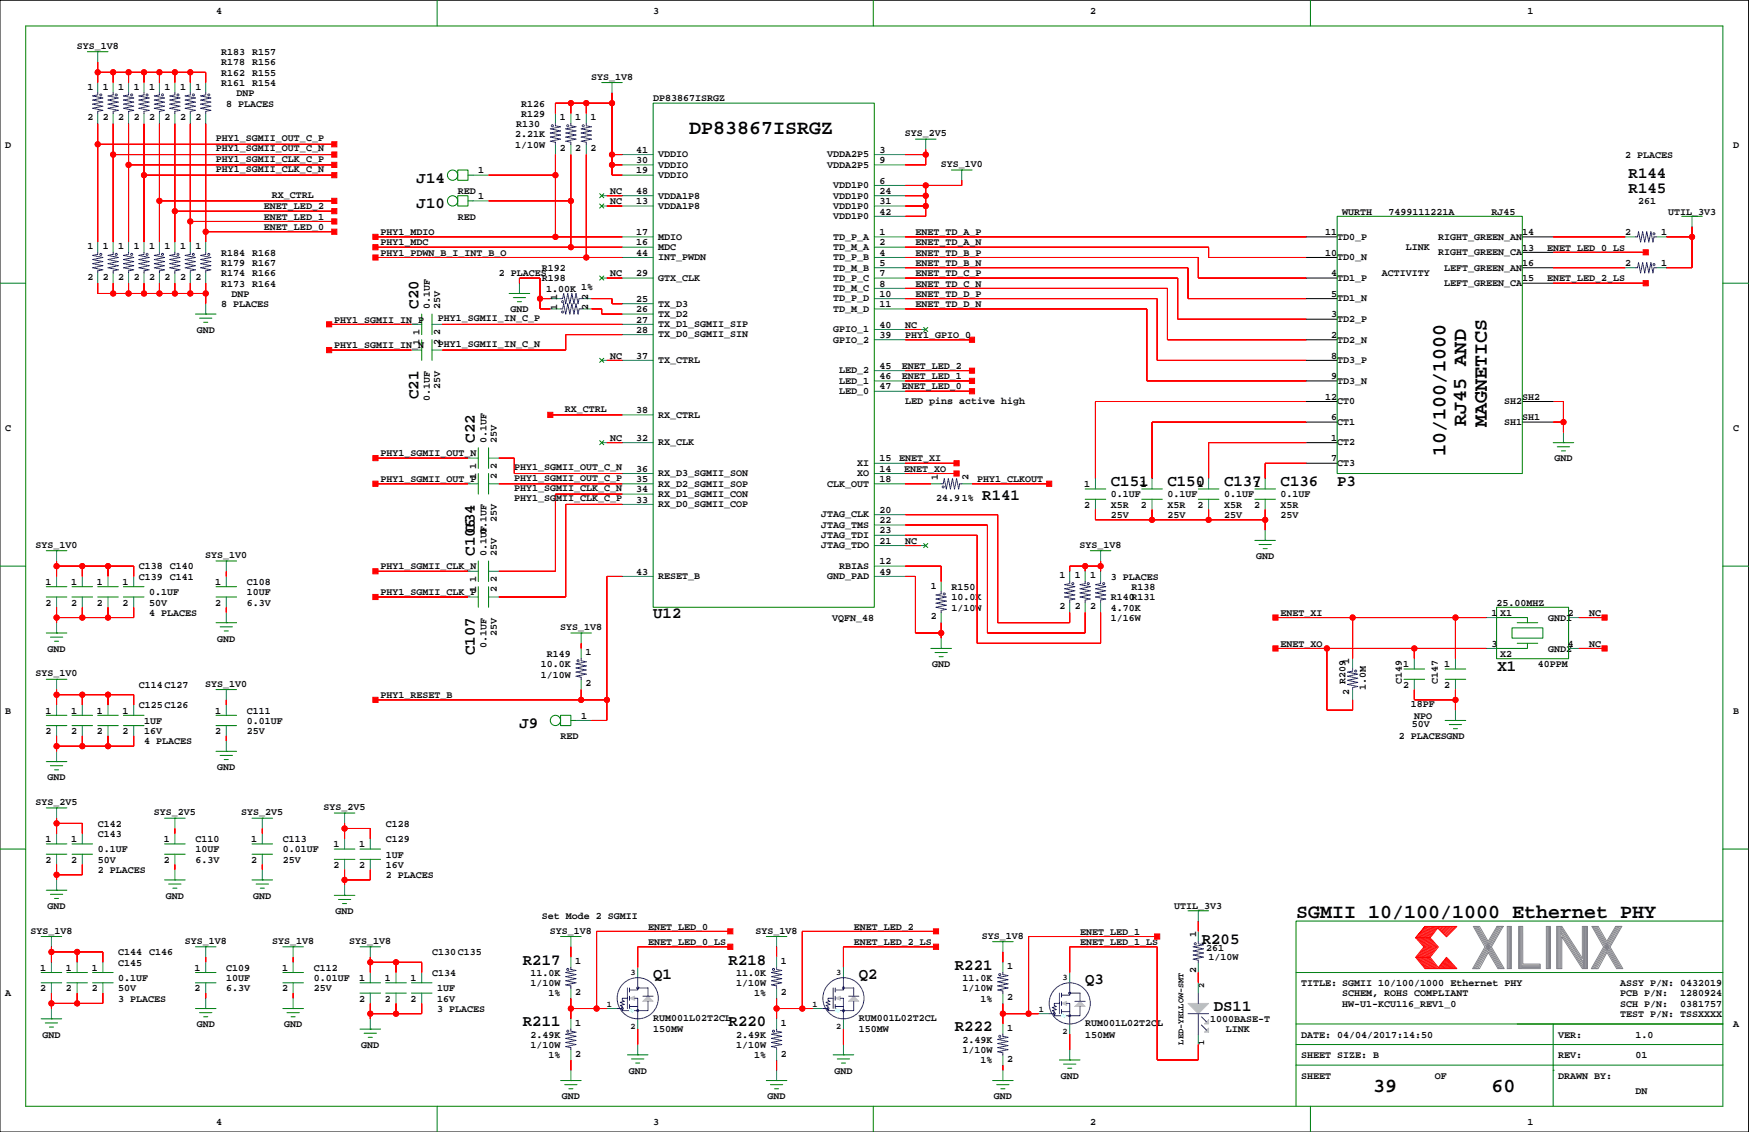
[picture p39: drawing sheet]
<svg xmlns="http://www.w3.org/2000/svg" width="432mm" height="279mm" viewBox="0 0 432 279" stroke-linecap="round" stroke-linejoin="round" font-family="sans-serif">
<defs><g id="words">
<g font-size="4.9">
<text x="170.1" y="33.2">DP83867ISRGZ</text>
<text x="362" y="105" transform="rotate(-90 362 105)">RJ45 AND</text>
<text x="367.1" y="105.5" transform="rotate(-90 367.1 105.5)">MAGNETICS</text>
<text x="356.9" y="112.7" transform="rotate(-90 356.9 112.7)">10/100/1000</text>
<text x="320" y="226.5">SGMII 10/100/1000 Ethernet PHY</text>
<text x="339" y="269.6">39</text>
<text x="368.2" y="269.6">60</text>
</g>
<g font-size="3.9">
<text x="102.8" y="45.1">J14</text>
<text x="402.1" y="47.6">R145</text>
<text x="402.1" y="43.8">R144</text>
<text x="102.8" y="51.4">J10</text>
<text x="103.3" y="76.2" transform="rotate(-90 103.3 76.2)">C20</text>
<text x="103.3" y="98.5" transform="rotate(-90 103.3 98.5)">C21</text>
<text x="117.3" y="109.3" transform="rotate(-90 117.3 109.3)">C22</text>
<text x="274.3" y="120">C151</text>
<text x="288.2" y="120">C150</text>
<text x="302.2" y="120">C137</text>
<text x="316.2" y="120">C136</text>
<text x="330.1" y="120">P3</text>
<text x="242.5" y="123.4">R141</text>
<text x="117.3" y="131.5" transform="rotate(-90 117.3 131.5)">C34</text>
<text x="117.3" y="137.2" transform="rotate(-90 117.3 137.2)">C106</text>
<text x="161.3" y="152.6">U12</text>
<text x="117.3" y="161.7" transform="rotate(-90 117.3 161.7)">C107</text>
<text x="369.7" y="165.7">X1</text>
<text x="128.2" y="179.7">J9</text>
<text x="296.7" y="233">R205</text>
<text x="129.1" y="238.1">R217</text>
<text x="179.9" y="238.1">R218</text>
<text x="235.7" y="239.3">R221</text>
<text x="161.3" y="241.6">Q1</text>
<text x="212" y="241.6">Q2</text>
<text x="267.9" y="242.9">Q3</text>
<text x="299.7" y="249.5">DS11</text>
<text x="129.1" y="253.3">R211</text>
<text x="179.9" y="253.3">R220</text>
<text x="235.7" y="254.6">R222</text>
</g>
<g font-size="2.5">
<text x="53.3" y="3.4">4</text>
<text x="161.3" y="3.4">3</text>
<text x="269.2" y="3.4">2</text>
<text x="377.1" y="3.4">1</text>
<text x="18.9" y="12.1">SYS_1V8</text>
<text x="54.6" y="16.1">R178 R156</text>
<text x="54.6" y="13.6">R183 R157</text>
<text x="21.6" y="22.1">1</text>
<text x="25.4" y="22.1">1</text>
<text x="29.2" y="22.1">1</text>
<text x="33" y="22.1">1</text>
<text x="36.8" y="22.1">1</text>
<text x="40.6" y="22.1">1</text>
<text x="44.4" y="22.1">1</text>
<text x="48.2" y="22.1">1</text>
<text x="54.6" y="21.2">R161 R154</text>
<text x="54.6" y="18.7">R162 R155</text>
<text x="58.4" y="23.7">DNP</text>
<text x="145.9" y="19.7">SYS_1V8</text>
<text x="21.6" y="29.7">2</text>
<text x="25.4" y="29.7">2</text>
<text x="29.2" y="29.7">2</text>
<text x="33" y="29.7">2</text>
<text x="36.8" y="29.7">2</text>
<text x="40.6" y="29.7">2</text>
<text x="44.4" y="29.7">2</text>
<text x="48.2" y="29.7">2</text>
<text x="55.9" y="26.3">8 PLACES</text>
<text x="128.7" y="26.3">R126</text>
<text x="128.7" y="28.8">R129</text>
<text x="138.2" y="29.7">1</text>
<text x="142" y="29.7">1</text>
<text x="145.8" y="29.7">1</text>
<text x="161.3" y="25">DP83867ISRGZ</text>
<text x="53.3" y="34.8">PHY1_SGMII_OUT_C_P</text>
<text x="127.2" y="33.9">2.21K</text>
<text x="127.4" y="31.4">R130</text>
<text x="223.4" y="33.7">SYS_2V5</text>
<text x="1.3" y="36.4">D</text>
<text x="53.3" y="39.9">PHY1_SGMII_CLK_C_P</text>
<text x="53.3" y="37.3">PHY1_SGMII_OUT_C_N</text>
<text x="127.2" y="36.4">1/10W</text>
<text x="138.2" y="37.3">2</text>
<text x="142" y="37.3">2</text>
<text x="145.8" y="37.3">2</text>
<text x="157" y="40.3">30</text>
<text x="157" y="37.7">41</text>
<text x="162.5" y="38.8">VDDIO</text>
<text x="162.5" y="41.4">VDDIO</text>
<text x="204.2" y="38.8">VDDA2P5</text>
<text x="204.2" y="41.4">VDDA2P5</text>
<text x="217.1" y="40.3">9</text>
<text x="217.1" y="37.7">3</text>
<text x="232.3" y="41.3">SYS_1V0</text>
<text x="401.2" y="39">2 PLACES</text>
<text x="427.9" y="36.4">D</text>
<text x="53.3" y="42.4">PHY1_SGMII_CLK_C_N</text>
<text x="113" y="47.9">RED</text>
<text x="118.1" y="42.8">1</text>
<text x="150.7" y="47.9">NC</text>
<text x="157" y="47.9">48</text>
<text x="157" y="42.8">19</text>
<text x="162.5" y="43.9">VDDIO</text>
<text x="205.7" y="46.5">VDD1P0</text>
<text x="217.1" y="47.9">24</text>
<text x="217.1" y="45.3">6</text>
<text x="65.2" y="51.7">ENET_LED_2</text>
<text x="67.1" y="48.8">RX_CTRL</text>
<text x="118.1" y="49.1">1</text>
<text x="150.7" y="50.4">NC</text>
<text x="157" y="50.4">13</text>
<text x="162.5" y="49">VDDA1P8</text>
<text x="162.5" y="51.5">VDDA1P8</text>
<text x="205.7" y="49">VDD1P0</text>
<text x="205.7" y="51.5">VDD1P0</text>
<text x="217.1" y="53">42</text>
<text x="217.1" y="50.4">31</text>
<text x="331.4" y="53">WURTH</text>
<text x="342.8" y="53">7499111221A</text>
<text x="368.2" y="53">RJ45</text>
<text x="404.4" y="50.4">261</text>
<text x="411.8" y="53">UTIL_3V3</text>
<text x="65.2" y="56.8">ENET_LED_0</text>
<text x="65.2" y="54.2">ENET_LED_1</text>
<text x="94" y="58">PHY1_MDIO</text>
<text x="113" y="54.2">RED</text>
<text x="157" y="58">17</text>
<text x="162.5" y="59.2">MDIO</text>
<text x="205.7" y="59.2">TD_P_A</text>
<text x="205.7" y="54.1">VDD1P0</text>
<text x="217.1" y="58">1</text>
<text x="226" y="58">ENET_TD_A_P</text>
<text x="327.2" y="58">11</text>
<text x="330.1" y="59.2">TD0_P</text>
<text x="355.1" y="59.2">RIGHT_GREEN_AN</text>
<text x="375.8" y="58">14</text>
<text x="401.2" y="58">2</text>
<text x="410.1" y="58">1</text>
<text x="21.6" y="61.5">1</text>
<text x="25.4" y="61.5">1</text>
<text x="29.2" y="61.5">1</text>
<text x="33" y="61.5">1</text>
<text x="36.8" y="61.5">1</text>
<text x="40.6" y="61.5">1</text>
<text x="44.4" y="61.5">1</text>
<text x="48.2" y="61.5">1</text>
<text x="54.6" y="65.6">R179 R167</text>
<text x="54.6" y="63.1">R184 R168</text>
<text x="94" y="60.6">PHY1_MDC</text>
<text x="94" y="63.1">PHY1_PDWN_B_I_INT_B_O</text>
<text x="157" y="63.1">44</text>
<text x="157" y="60.6">16</text>
<text x="162.5" y="61.7">MDC</text>
<text x="162.5" y="64.2">INT_PWDN</text>
<text x="205.7" y="61.7">TD_M_A</text>
<text x="205.7" y="64.2">TD_P_B</text>
<text x="217.1" y="60.6">2</text>
<text x="217.1" y="65.6">5</text>
<text x="217.1" y="63.1">4</text>
<text x="226" y="60.6">ENET_TD_A_N</text>
<text x="226" y="63.1">ENET_TD_B_P</text>
<text x="226" y="65.6">ENET_TD_B_N</text>
<text x="327.2" y="63.1">10</text>
<text x="330.1" y="64.2">TD0_N</text>
<text x="347.1" y="61.7">LINK</text>
<text x="355.1" y="63">RIGHT_GREEN_CA</text>
<text x="375.8" y="65.6">16</text>
<text x="375.8" y="61.8">13</text>
<text x="382" y="61.8">ENET_LED_0_LS</text>
<text x="401.2" y="65.6">2</text>
<text x="410.1" y="65.6">1</text>
<text x="21.6" y="69.1">2</text>
<text x="25.4" y="69.1">2</text>
<text x="29.2" y="69.1">2</text>
<text x="33" y="69.1">2</text>
<text x="36.8" y="69.1">2</text>
<text x="40.6" y="69.1">2</text>
<text x="44.4" y="69.1">2</text>
<text x="48.2" y="69.1">2</text>
<text x="54.6" y="70.7">R173 R164</text>
<text x="54.6" y="68.2">R174 R166</text>
<text x="123.2" y="68.2">2 PLACES</text>
<text x="133.7" y="66.9">R192</text>
<text x="133.7" y="69.5">R198</text>
<text x="134.8" y="72">1.00K 1%</text>
<text x="150.7" y="68.2">NC</text>
<text x="157" y="68.2">29</text>
<text x="162.5" y="69.3">GTX_CLK</text>
<text x="205.7" y="66.8">TD_M_B</text>
<text x="205.7" y="69.3">TD_P_C</text>
<text x="205.7" y="71.9">TD_M_C</text>
<text x="217.1" y="70.7">8</text>
<text x="217.1" y="68.2">7</text>
<text x="226" y="68.2">ENET_TD_C_P</text>
<text x="226" y="70.7">ENET_TD_C_N</text>
<text x="328.6" y="68.2">4</text>
<text x="330.1" y="69.3">TD1_P</text>
<text x="341.1" y="68.1">ACTIVITY</text>
<text x="356.6" y="66.8">LEFT_GREEN_AN</text>
<text x="356.6" y="70.6">LEFT_GREEN_CA</text>
<text x="375.8" y="69.5">15</text>
<text x="382" y="69.5">ENET_LED_2_LS</text>
<text x="54.6" y="75.8">8 PLACES</text>
<text x="57.1" y="73.3">DNP</text>
<text x="106.1" y="76.2" transform="rotate(-90 106.1 76.2)">0.1UF</text>
<text x="108.7" y="76.2" transform="rotate(-90 108.7 76.2)">25V</text>
<text x="126" y="77.1">GND</text>
<text x="137.6" y="76.5" transform="rotate(-90 137.6 76.5)">1</text>
<text x="137.6" y="73.9" transform="rotate(-90 137.6 73.9)">1</text>
<text x="145.2" y="76.5" transform="rotate(-90 145.2 76.5)">2</text>
<text x="145.2" y="73.9" transform="rotate(-90 145.2 73.9)">2</text>
<text x="157" y="74.5">25</text>
<text x="157" y="77.1">26</text>
<text x="162.5" y="75.7">TX_D3</text>
<text x="205.7" y="74.4">TD_P_D</text>
<text x="205.7" y="76.9">TD_M_D</text>
<text x="217.1" y="75.8">11</text>
<text x="217.1" y="73.3">10</text>
<text x="226" y="73.3">ENET_TD_D_P</text>
<text x="226" y="75.8">ENET_TD_D_N</text>
<text x="328.6" y="73.3">5</text>
<text x="330.1" y="74.4">TD1_N</text>
<text x="48.6" y="82.2">GND</text>
<text x="82.5" y="79.6">PHY1_SGMII_IN_P</text>
<text x="103.6" y="82.8" transform="rotate(-90 103.6 82.8)">1</text>
<text x="108.1" y="79.2">PHY1_SGMII_IN_C_P</text>
<text x="108.7" y="82.8" transform="rotate(-90 108.7 82.8)">2</text>
<text x="157" y="82.2">28</text>
<text x="157" y="79.6">27</text>
<text x="162.5" y="78.2">TX_D2</text>
<text x="162.5" y="80.7">TX_D1_SGMII_SIP</text>
<text x="162.5" y="83.3">TX_D0_SGMII_SIN</text>
<text x="205.7" y="82">GPIO_1</text>
<text x="217.1" y="83.4">39</text>
<text x="217.1" y="80.9">40</text>
<text x="223.5" y="80.9">NC</text>
<text x="223.5" y="83.4">PHY1_GPIO_0</text>
<text x="328.6" y="83.4">2</text>
<text x="328.6" y="78.3">3</text>
<text x="330.1" y="79.5">TD2_P</text>
<text x="82.5" y="86">PHY1_SGMII_IN_N</text>
<text x="103.6" y="85.1" transform="rotate(-90 103.6 85.1)">1</text>
<text x="108.1" y="85.6">PHY1_SGMII_IN_C_N</text>
<text x="108.7" y="85.1" transform="rotate(-90 108.7 85.1)">2</text>
<text x="150.7" y="88.5">NC</text>
<text x="157" y="88.5">37</text>
<text x="162.5" y="89.6">TX_CTRL</text>
<text x="205.7" y="84.6">GPIO_2</text>
<text x="328.6" y="88.5">8</text>
<text x="330.1" y="84.6">TD2_N</text>
<text x="330.1" y="89.6">TD3_P</text>
<text x="108.7" y="95.9" transform="rotate(-90 108.7 95.9)">25V</text>
<text x="207.2" y="92.2">LED_2</text>
<text x="207.2" y="94.7">LED_1</text>
<text x="217.1" y="93.6">46</text>
<text x="217.1" y="91">45</text>
<text x="222.6" y="91">ENET_LED_2</text>
<text x="222.6" y="93.6">ENET_LED_1</text>
<text x="328.6" y="93.6">9</text>
<text x="330.1" y="94.7">TD3_N</text>
<text x="106.1" y="98.9" transform="rotate(-90 106.1 98.9)">0.1UF</text>
<text x="139.5" y="101.6">RX_CTRL</text>
<text x="157" y="102">38</text>
<text x="207.2" y="97.3">LED_0</text>
<text x="217.1" y="96.1">47</text>
<text x="222.6" y="96.1">ENET_LED_0</text>
<text x="223.5" y="99.8">LED pins active high</text>
<text x="327.2" y="98.7">12</text>
<text x="330.1" y="99.8">CT0</text>
<text x="371.4" y="99.8">SH2</text>
<text x="375.8" y="98.7">SH2</text>
<text x="1.3" y="106.3">C</text>
<text x="162.5" y="103.1">RX_CTRL</text>
<text x="328.6" y="103.7">6</text>
<text x="330.1" y="104.9">CT1</text>
<text x="371.4" y="104.9">SH1</text>
<text x="375.8" y="103.7">SH1</text>
<text x="427.9" y="106.3">C</text>
<text x="94" y="112.6">PHY1_SGMII_OUT_N</text>
<text x="120.1" y="109.3" transform="rotate(-90 120.1 109.3)">0.1UF</text>
<text x="122.6" y="109.3" transform="rotate(-90 122.6 109.3)">25V</text>
<text x="150.7" y="108.8">NC</text>
<text x="157" y="108.8">32</text>
<text x="162.5" y="110">RX_CLK</text>
<text x="217.1" y="113.9">15</text>
<text x="222" y="113.9">ENET_XI</text>
<text x="328.6" y="113.9">7</text>
<text x="328.6" y="108.8">1</text>
<text x="330.1" y="110">CT2</text>
<text x="383.8" y="113.9">GND</text>
<text x="94" y="119">PHY1_SGMII_OUT_P</text>
<text x="117.6" y="118.1" transform="rotate(-90 117.6 118.1)">1</text>
<text x="117.6" y="115.8" transform="rotate(-90 117.6 115.8)">1</text>
<text x="122.6" y="118.1" transform="rotate(-90 122.6 118.1)">2</text>
<text x="122.6" y="115.8" transform="rotate(-90 122.6 115.8)">2</text>
<text x="127" y="116.1">PHY1_SGMII_OUT_C_N</text>
<text x="127" y="118.6">PHY1_SGMII_OUT_C_P</text>
<text x="157" y="119">35</text>
<text x="157" y="116.4">36</text>
<text x="162.5" y="117.6">RX_D3_SGMII_SON</text>
<text x="211.6" y="115">XI</text>
<text x="211.6" y="117.6">XO</text>
<text x="217.1" y="119">18</text>
<text x="217.1" y="116.4">14</text>
<text x="223.3" y="116.4">ENET_XO</text>
<text x="231.5" y="118.4" transform="rotate(-90 231.5 118.4)">1</text>
<text x="239.1" y="118.4" transform="rotate(-90 239.1 118.4)">2</text>
<text x="241.2" y="119">PHY1_CLKOUT</text>
<text x="330.1" y="115">CT3</text>
<text x="127" y="121.1">PHY1_SGMII_CLK_C_N</text>
<text x="127" y="123.7">PHY1_SGMII_CLK_C_P</text>
<text x="157" y="124.1">33</text>
<text x="157" y="121.5">34</text>
<text x="162.5" y="120.1">RX_D2_SGMII_SOP</text>
<text x="162.5" y="122.6">RX_D1_SGMII_CON</text>
<text x="162.5" y="125.2">RX_D0_SGMII_COP</text>
<text x="204.2" y="120.1">CLK_OUT</text>
<text x="231.1" y="123.7">24.9</text>
<text x="237.4" y="123.7">1%</text>
<text x="267.7" y="125.3">2</text>
<text x="267.7" y="120.2">1</text>
<text x="274.3" y="125.3">X5R</text>
<text x="274.3" y="122.8">0.1UF</text>
<text x="281.7" y="125.3">2</text>
<text x="281.7" y="120.2">1</text>
<text x="288.2" y="125.3">X5R</text>
<text x="288.2" y="122.8">0.1UF</text>
<text x="295.6" y="125.3">2</text>
<text x="295.6" y="120.2">1</text>
<text x="302.2" y="125.3">X5R</text>
<text x="302.2" y="122.8">0.1UF</text>
<text x="309.6" y="125.3">2</text>
<text x="309.6" y="120.2">1</text>
<text x="316.2" y="125.3">X5R</text>
<text x="316.2" y="122.8">0.1UF</text>
<text x="120.1" y="131.9" transform="rotate(-90 120.1 131.9)">0.1UF</text>
<text x="122.6" y="128.9" transform="rotate(-90 122.6 128.9)">25V</text>
<text x="202.7" y="127.7">JTAG_CLK</text>
<text x="202.7" y="130.3">JTAG_TMS</text>
<text x="217.1" y="131.7">23</text>
<text x="217.1" y="129.1">22</text>
<text x="217.1" y="126.6">20</text>
<text x="274.3" y="127.9">25V</text>
<text x="288.2" y="127.9">25V</text>
<text x="302.2" y="127.9">25V</text>
<text x="316.2" y="127.9">25V</text>
<text x="8.8" y="135.2">SYS_1V0</text>
<text x="50.7" y="137.8">SYS_1V0</text>
<text x="120.1" y="137.2" transform="rotate(-90 120.1 137.2)">0.1UF</text>
<text x="122.6" y="137.2" transform="rotate(-90 122.6 137.2)">25V</text>
<text x="202.7" y="135.3">JTAG_TDO</text>
<text x="202.7" y="132.8">JTAG_TDI</text>
<text x="217.1" y="134.2">21</text>
<text x="223.5" y="134.2">NC</text>
<text x="266.5" y="135.2">SYS_1V8</text>
<text x="34.3" y="140.6">C138 C140</text>
<text x="34.3" y="143.1">C139 C141</text>
<text x="94" y="140.6">PHY1_SGMII_CLK_N</text>
<text x="117.6" y="143.8" transform="rotate(-90 117.6 143.8)">1</text>
<text x="122.6" y="143.8" transform="rotate(-90 122.6 143.8)">2</text>
<text x="157" y="141.8">43</text>
<text x="162.5" y="143">RESET_B</text>
<text x="204.2" y="143">GND_PAD</text>
<text x="207.2" y="140.4">RBIAS</text>
<text x="217.1" y="141.8">49</text>
<text x="217.1" y="139.3">12</text>
<text x="261.6" y="142.7">1</text>
<text x="265.4" y="142.7">1</text>
<text x="269.2" y="142.7">1</text>
<text x="274.3" y="143.1">3 PLACES</text>
<text x="310.1" y="138">GND</text>
<text x="11.2" y="144.4">1</text>
<text x="11.2" y="149.4">2</text>
<text x="17.6" y="144.4">1</text>
<text x="17.6" y="149.4">2</text>
<text x="23.9" y="144.4">1</text>
<text x="23.9" y="149.4">2</text>
<text x="30.3" y="144.4">1</text>
<text x="30.3" y="149.4">2</text>
<text x="36.8" y="146.9">0.1UF</text>
<text x="36.8" y="149.4">50V</text>
<text x="53.1" y="144.4">1</text>
<text x="53.1" y="149.4">2</text>
<text x="60.9" y="144.4">C108</text>
<text x="60.9" y="149.4">6.3V</text>
<text x="60.9" y="146.9">10UF</text>
<text x="94" y="146.9">PHY1_SGMII_CLK_P</text>
<text x="117.6" y="146.1" transform="rotate(-90 117.6 146.1)">1</text>
<text x="122.6" y="146.1" transform="rotate(-90 122.6 146.1)">2</text>
<text x="229.8" y="145.3">1</text>
<text x="234.9" y="145.6">R150</text>
<text x="234.9" y="148.2">10.0K</text>
<text x="274.3" y="148.2">R140R131</text>
<text x="279.3" y="145.6">R138</text>
<text x="369.5" y="149.4">25.00MHZ</text>
<text x="36.8" y="152">4 PLACES</text>
<text x="138.3" y="155.5">SYS_1V8</text>
<text x="205.5" y="153.3">VQFN_48</text>
<text x="229.8" y="152.9">2</text>
<text x="234.9" y="150.7">1/10W</text>
<text x="261.6" y="150.3">2</text>
<text x="265.4" y="150.3">2</text>
<text x="269.2" y="150.3">2</text>
<text x="274.3" y="153.3">1/16W</text>
<text x="274.3" y="150.7">4.70K</text>
<text x="316.2" y="152">ENET_XI</text>
<text x="368.2" y="152">1</text>
<text x="370.3" y="152">X1</text>
<text x="382.2" y="153.3">GND1</text>
<text x="387" y="152">2</text>
<text x="392.3" y="152">NC</text>
<text x="11.7" y="160.9">GND</text>
<text x="53.6" y="158.3">GND</text>
<text x="120.1" y="159.8" transform="rotate(-90 120.1 159.8)">0.1UF</text>
<text x="122.6" y="156.9" transform="rotate(-90 122.6 156.9)">25V</text>
<text x="144.5" y="161.8">1</text>
<text x="316.2" y="159.6">ENET_XO</text>
<text x="368.2" y="159.6">3</text>
<text x="382.2" y="160.9">GND2</text>
<text x="387" y="159.6">4</text>
<text x="392.3" y="159.6">NC</text>
<text x="8.8" y="167">SYS_1V0</text>
<text x="133.5" y="164.7">10.0K</text>
<text x="133.5" y="167.2">1/10W</text>
<text x="135" y="162.1">R149</text>
<text x="230.1" y="164.7">GND</text>
<text x="333.1" y="163.9" transform="rotate(-90 333.1 163.9)">1</text>
<text x="346.4" y="164.7">1</text>
<text x="356.6" y="164.7">1</text>
<text x="370.3" y="162.1">X2</text>
<text x="379.6" y="164.7">40PPM</text>
<text x="34.3" y="169.8">C114 C127</text>
<text x="50.7" y="169.5">SYS_1V0</text>
<text x="94" y="172.3">PHY1_RESET_B</text>
<text x="144.5" y="169.4">2</text>
<text x="332.1" y="168.9" transform="rotate(-90 332.1 168.9)">R209</text>
<text x="333.1" y="171.5" transform="rotate(-90 333.1 171.5)">2</text>
<text x="337.2" y="170.2" transform="rotate(-90 337.2 170.2)">1.0M</text>
<text x="346.1" y="168.9" transform="rotate(-90 346.1 168.9)">C149</text>
<text x="346.4" y="169.8">2</text>
<text x="355" y="168.9" transform="rotate(-90 355 168.9)">C147</text>
<text x="356.6" y="169.8">2</text>
<text x="1.3" y="176.1">B</text>
<text x="11.2" y="176.1">1</text>
<text x="17.6" y="176.1">1</text>
<text x="23.9" y="176.1">1</text>
<text x="30.3" y="176.1">1</text>
<text x="34.3" y="174.8">C125 C126</text>
<text x="35.6" y="178.7">1UF</text>
<text x="53.1" y="176.1">1</text>
<text x="60.9" y="176.1">C111</text>
<text x="60.9" y="178.7">0.01UF</text>
<text x="143.5" y="177.4">1</text>
<text x="348.3" y="174.5">18PF</text>
<text x="348.5" y="179.6">50V</text>
<text x="349.2" y="177.4">NPO</text>
<text x="427.9" y="176.1">B</text>
<text x="11.2" y="181.2">2</text>
<text x="17.6" y="181.2">2</text>
<text x="23.9" y="181.2">2</text>
<text x="30.3" y="181.2">2</text>
<text x="35.6" y="183.7">4 PLACES</text>
<text x="35.6" y="181.2">16V</text>
<text x="53.1" y="181.2">2</text>
<text x="60.9" y="181.2">25V</text>
<text x="138.4" y="182.5">RED</text>
<text x="345.4" y="182.5">2 PLACESGND</text>
<text x="53.6" y="190.1">GND</text>
<text x="11.7" y="192.6">GND</text>
<text x="8.8" y="198.7">SYS_2V5</text>
<text x="38" y="201.3">SYS_2V5</text>
<text x="59.6" y="201.3">SYS_2V5</text>
<text x="79.9" y="200">SYS_2V5</text>
<text x="11.2" y="207.9">1</text>
<text x="17.6" y="207.9">1</text>
<text x="24.1" y="204">C142</text>
<text x="24.1" y="206.6">C143</text>
<text x="40.4" y="207.9">1</text>
<text x="48.2" y="207.9">C110</text>
<text x="62" y="207.9">1</text>
<text x="69.8" y="207.9">C113</text>
<text x="82.3" y="209.1">1</text>
<text x="88.7" y="209.1">1</text>
<text x="95.2" y="204">C128</text>
<text x="95.2" y="207.9">C129</text>
<text x="11.2" y="212.9">2</text>
<text x="17.6" y="212.9">2</text>
<text x="24.1" y="215.5">2 PLACES</text>
<text x="24.1" y="210.4">0.1UF</text>
<text x="24.1" y="212.9">50V</text>
<text x="40.4" y="212.9">2</text>
<text x="48.2" y="212.9">6.3V</text>
<text x="48.2" y="210.4">10UF</text>
<text x="62" y="212.9">2</text>
<text x="69.8" y="210.4">0.01UF</text>
<text x="69.8" y="212.9">25V</text>
<text x="82.3" y="214.2">2</text>
<text x="88.7" y="214.2">2</text>
<text x="95.2" y="214.2">16V</text>
<text x="95.2" y="211.7">1UF</text>
<text x="40.9" y="221.8">GND</text>
<text x="62.5" y="221.8">GND</text>
<text x="95.2" y="216.7">2 PLACES</text>
<text x="11.7" y="224.4">GND</text>
<text x="82.8" y="225.6">GND</text>
<text x="133.7" y="226.8">Set Mode 2 SGMII</text>
<text x="289.9" y="224.4">UTIL_3V3</text>
<text x="7.5" y="230.5">SYS_1V8</text>
<text x="45.6" y="233">SYS_1V8</text>
<text x="67.2" y="233">SYS_1V8</text>
<text x="86.2" y="233">SYS_1V8</text>
<text x="135.8" y="230.5">SYS_1V8</text>
<text x="160" y="233.3">ENET_LED_0_LS</text>
<text x="160" y="229.4">ENET_LED_0</text>
<text x="186.5" y="230.5">SYS_1V8</text>
<text x="210.8" y="233.3">ENET_LED_2_LS</text>
<text x="210.8" y="229.4">ENET_LED_2</text>
<text x="242.4" y="231.7">SYS_1V8</text>
<text x="266.6" y="233.3">ENET_LED_1_LS</text>
<text x="266.6" y="230.7">ENET_LED_1</text>
<text x="295.3" y="231.2" transform="rotate(-90 295.3 231.2)">1</text>
<text x="9.9" y="239.6">1</text>
<text x="16.3" y="239.6">1</text>
<text x="22.6" y="239.6">1</text>
<text x="29.2" y="235.8">C144 C146</text>
<text x="29.2" y="238.3">C145</text>
<text x="48" y="239.6">1</text>
<text x="55.9" y="239.6">C109</text>
<text x="69.6" y="239.6">1</text>
<text x="77.5" y="239.6">C112</text>
<text x="106.7" y="235.8">C130 C135</text>
<text x="142" y="238">1</text>
<text x="192.8" y="238">1</text>
<text x="248.7" y="239.2">1</text>
<text x="297.7" y="234.8">261</text>
<text x="298.4" y="236.9">1/10W</text>
<text x="1.3" y="245.9">A</text>
<text x="9.9" y="244.7">2</text>
<text x="16.3" y="244.7">2</text>
<text x="22.6" y="244.7">2</text>
<text x="29.2" y="242.1">0.1UF</text>
<text x="29.2" y="244.7">50V</text>
<text x="48" y="244.7">2</text>
<text x="55.9" y="244.7">6.3V</text>
<text x="55.9" y="242.1">10UF</text>
<text x="69.6" y="244.7">2</text>
<text x="77.5" y="244.7">25V</text>
<text x="77.5" y="242.1">0.01UF</text>
<text x="88.7" y="242.1">1</text>
<text x="95" y="242.1">1</text>
<text x="101.4" y="242.1">1</text>
<text x="106.7" y="240.9">C134</text>
<text x="107.9" y="244.7">1UF</text>
<text x="131" y="240.9">11.0K</text>
<text x="131" y="243.4">1/10W</text>
<text x="135.4" y="245.9">1%</text>
<text x="142" y="245.6">2</text>
<text x="181.8" y="243.4">1/10W</text>
<text x="181.8" y="240.9">11.0K</text>
<text x="186.2" y="245.9">1%</text>
<text x="192.8" y="245.6">2</text>
<text x="237.6" y="244.7">1/10W</text>
<text x="237.6" y="242.1">11.0K</text>
<text x="295.3" y="240" transform="rotate(-90 295.3 240)">2</text>
<text x="321.2" y="243.4">TITLE: SGMII 10/100/1000 Ethernet PHY</text>
<text x="331.4" y="245.9">SCHEM, ROHS COMPLIANT</text>
<text x="400" y="245.9">PCB P/N:</text>
<text x="400" y="243.4">ASSY P/N: 0432019</text>
<text x="414.8" y="245.9">1280924</text>
<text x="29.2" y="247.2">3 PLACES</text>
<text x="88.7" y="247.2">2</text>
<text x="95" y="247.2">2</text>
<text x="101.4" y="247.2">2</text>
<text x="107.9" y="249.8">3 PLACES</text>
<text x="107.9" y="247.2">16V</text>
<text x="242.1" y="247.2">1%</text>
<text x="248.7" y="246.8">2</text>
<text x="331.4" y="248.5">HW-U1-KCU116_REV1_0</text>
<text x="400" y="251">TEST P/N: TSSXXXX</text>
<text x="400" y="248.5">SCH P/N:</text>
<text x="414.8" y="248.5">0381757</text>
<text x="10.5" y="256.1">GND</text>
<text x="48.6" y="253.6">GND</text>
<text x="70.2" y="253.6">GND</text>
<text x="131" y="256.1">2.49K</text>
<text x="142" y="253.2">1</text>
<text x="161.3" y="252">RUM001L02T2CL</text>
<text x="161.3" y="254.8">150MW</text>
<text x="181.8" y="256.1">2.49K</text>
<text x="192.8" y="253.2">1</text>
<text x="212" y="252">RUM001L02T2CL</text>
<text x="212" y="254.8">150MW</text>
<text x="237.6" y="257.4">2.49K</text>
<text x="248.7" y="254.5">1</text>
<text x="267.9" y="253.3">RUM001L02T2CL</text>
<text x="267.9" y="256.1">150MW</text>
<text x="298.8" y="252.2">1000BASE-T</text>
<text x="302.6" y="254.7">LINK</text>
<text x="321.2" y="256.1">DATE: 04/04/2017:14:50</text>
<text x="384.7" y="256.1">VER:</text>
<text x="403.8" y="256.1">1.0</text>
<text x="427.9" y="253.6">A</text>
<text x="89.2" y="258.6">GND</text>
<text x="131" y="258.6">1/10W</text>
<text x="135.4" y="261.2">1%</text>
<text x="142" y="260.8">2</text>
<text x="181.8" y="258.6">1/10W</text>
<text x="186.2" y="261.2">1%</text>
<text x="192.8" y="260.8">2</text>
<text x="237.6" y="259.9">1/10W</text>
<text x="242.1" y="262.5">1%</text>
<text x="248.7" y="262.1">2</text>
<text x="321.2" y="261.2">SHEET SIZE: B</text>
<text x="384.7" y="261.2">REV:</text>
<text x="403.8" y="261.2">01</text>
<text x="155.2" y="265">GND</text>
<text x="206" y="265">GND</text>
<text x="261.9" y="266.3">GND</text>
<text x="321.2" y="266.3">SHEET</text>
<text x="354.2" y="266.3">OF</text>
<text x="384.7" y="266.3">DRAWN BY:</text>
<text x="138.7" y="271.3">GND</text>
<text x="189.5" y="271.3">GND</text>
<text x="245.4" y="271.3">GND</text>
<text x="403.8" y="270.1">DN</text>
<text x="53.3" y="277.7">4</text>
<text x="161.3" y="277.7">3</text>
<text x="269.2" y="277.7">2</text>
<text x="377.1" y="277.7">1</text>
</g>
<g font-size="2.1">
<text x="155.7" y="240.7">3</text>
<text x="206.5" y="240.7">3</text>
<text x="262.3" y="241.9">3</text>
<text x="297.3" y="243.8" transform="rotate(-90 297.3 243.8)">2</text>
<text x="149.8" y="248.6">1</text>
<text x="200.6" y="248.6">1</text>
<text x="256.5" y="249.8">1</text>
<text x="155.7" y="253.9">2</text>
<text x="206.5" y="253.9">2</text>
<text x="262.3" y="255.2">2</text>
<text x="292.2" y="257.8" transform="rotate(-90 292.2 257.8)">LED-YELLOW-SMT</text>
<text x="297.3" y="257.8" transform="rotate(-90 297.3 257.8)">1</text>
</g>
</g></defs>
<g fill="none" stroke="#000" stroke-width=".25">
<path d="M0 .1h431.7v279.3h-431.7zM322.5 58.5h7.6M375.8 58.5h7.7M322.5 63.5h7.6M322.5 68.6h7.6M322.5 78.8h7.6M322.5 73.7h7.6M375.8 62.3h7.7M375.8 66.1h7.7M375.8 69.9h7.7M322.5 83.9h7.6M322.5 88.9h7.6"/>
<path d="M322.5 94h7.6M322.5 99.1h7.6M375.8 99.1h7.7M322.5 109.3h7.6M322.5 104.2h7.6M322.5 114.3h7.6M375.8 104.2h7.7"/>
</g>
<g fill="none" stroke="#008000" stroke-width=".25">
<path d="M6.3 6.4h419.1v266.7h-419.1zM21.6 12.8h5.1M24.1 12.8h.1M107.9 .1v6.3M215.6 .1v6.3M323.5 .1v6.3M148.6 20.4h5M151.1 20.4h.1M161.3 25.5h54.6v124.4h-54.6zM226 34.3h5.1M228.5 34.3h.1M113 48.3h2.5v2.6h-2.5z"/>
<path d="M113 42h2.5v2.5h-2.5zM115.5 49.6h1.3M115.5 43.2h1.3M148 47.8l1.1 1M148 50.3l1.1 1.1M149.1 47.8l-1.1 1M149.1 50.3l-1.1 1.1M234.9 42h5.1M237.4 42h.1M330.1 53.4h45.7v63.5h-45.7zM415.2 53.4h5.1M417.7 53.4h.1"/>
<path d="M0 69.9h6.3M48.2 77.5h5.1M49.3 78.5h3M50.3 79.5h1M50.8 77.5h.1M104.1 77.5v5.1M106.7 77.5v5.1M125.7 72.4h5.1M126.7 73.5h3.1M127.7 74.5h1M128.2 72.4h.1M148 68.1l1.1 1"/>
<path d="M149.1 68.1l-1.1 1M425.4 69.9h6.3M104.1 83.9v5M106.7 83.9v5M148 88.4l1.1 1.1M149.1 88.4l-1.1 1.1M228 80.8l1.1 1M229.1 80.8l-1.1 1M118.1 110.5v5.1M118.1 116.9v5.1M120.6 110.5v5.1M120.6 116.9v5.1"/>
<path d="M148 108.8l1.1 1M149.1 108.8l-1.1 1M383.5 109.3h5M384.5 110.3h3M385.5 111.3h1M386 109.3h.1M0 139.7h6.3M11.4 135.9h5.1M14 135.9h.1M53.3 138.5h5.1M55.9 138.5h.1M118.1 138.5v5"/>
<path d="M120.6 138.5v5M228 134.1l1.1 1.1M229.1 134.1l-1.1 1.1M267.9 123.2h5.1M267.9 120.7h5.1M269.2 135.9h5.1M271.7 135.9h.1M281.9 123.2h5.1M281.9 120.7h5.1M295.8 123.2h5.1M295.8 120.7h5.1M309.8 133.4h5.1"/>
<path d="M309.8 123.2h5.1M309.8 120.7h5.1M310.8 134.4h3.1M311.8 135.4h1.1M312.3 133.4h.1M425.4 139.7h6.3M11.4 156.2h5.1M11.4 147.3h5.1M11.4 144.8h5.1M12.4 157.3h3.1M13.5 158.3h1M14 156.2h.1"/>
<path d="M17.8 147.3h5.1M17.8 144.8h5.1M24.1 147.3h5.1M24.1 144.8h5.1M30.5 147.3h5.1M30.5 144.8h5.1M53.3 153.7h5.1M53.3 147.3h5.1M53.3 144.8h5.1M54.3 154.7h3.1M55.4 155.7h1M55.9 153.7h.1"/>
<path d="M118.1 144.8v5.1M120.6 144.8v5.1M140.9 156.2h5.1M143.5 156.2h.1M369.5 149.9h17.8v12.7h-17.8zM369.5 152.4h7.6v1.3M373.3 155h7.6v2.5h-7.6zM374.6 158.8h5M374.6 153.7h5M377.1 158.8v1.2h-7.6M11.4 167.7h5.1M11.4 179.1h5.1"/>
<path d="M11.4 176.6h5.1M14 167.7h.1M17.8 179.1h5.1M17.8 176.6h5.1M24.1 179.1h5.1M24.1 176.6h5.1M30.5 179.1h5.1M30.5 176.6h5.1M53.3 179.1h5.1M53.3 176.6h5.1M53.3 170.2h5.1M55.9 170.2h.1"/>
<path d="M138.4 176.6h2.5v2.5h-2.5zM140.9 177.8h1.3M229.8 160h5.1M230.8 161.1h3.1M231.8 162.1h1.1M232.4 160h.1M346.6 167.7h5.1M346.6 165.1h5.1M356.8 167.7h5.1M356.8 165.1h5.1M356.8 177.8h5.1M357.8 178.8h3.1"/>
<path d="M358.8 179.9h1M359.3 177.8h.1M11.4 188h5.1M11.4 199.4h5.1M12.4 189h3.1M13.5 190h1M14 188h.1M14 199.4h.1M53.3 185.4h5.1M54.3 186.5h3.1M55.4 187.5h1M55.9 185.4h.1"/>
<path d="M0 209.6h6.3M11.4 219.7h5.1M11.4 210.8h5.1M11.4 208.3h5.1M14 219.7h.1M17.8 210.8h5.1M17.8 208.3h5.1M40.6 210.8h5.1M40.6 208.3h5.1M40.6 217.2h5.1M40.6 201.9h5.1M41.6 218.2h3.1"/>
<path d="M42.7 219.2h1M43.2 217.2h.1M43.2 201.9h.1M62.2 210.8h5.1M62.2 208.3h5.1M62.2 217.2h5.1M62.2 201.9h5.1M63.2 218.2h3.1M64.2 219.2h1.1M64.8 217.2h.1M64.8 201.9h.1M82.5 209.6h5.1"/>
<path d="M82.5 212.1h5.1M82.5 200.7h5.1M85.1 200.7h.1M88.9 209.6h5.1M88.9 212.1h5.1M425.4 209.6h6.3M10.2 231.2h5M12.4 220.7h3.1M12.7 231.2h.1M13.5 221.8h1M48.2 233.7h5.1M50.8 233.7h.1"/>
<path d="M69.8 233.7h5.1M72.4 233.7h.1M82.5 221h5.1M83.5 222h3.1M84.6 223h1M85.1 221h.1M88.9 233.7h5.1M91.4 233.7h.1M138.4 231.2h5.1M140.9 231.2h.1M189.2 231.2h5.1M191.7 231.2h.1"/>
<path d="M245.1 232.4h5M247.6 232.4h.1M293.3 224.8h5.1M295.8 224.8h.1M425.4 227.3h-105.4v35.6M10.2 240h5M10.2 251.5h5M10.2 242.6h5M11.2 252.5h3M12.2 253.5h1M12.7 251.5h.1M16.5 240h5.1"/>
<path d="M16.5 242.6h5.1M22.9 240h5M22.9 242.6h5M48.2 240h5.1M48.2 242.6h5.1M48.2 248.9h5.1M49.3 249.9h3M50.3 251h1M50.8 248.9h.1M69.8 240h5.1M69.8 242.6h5.1M69.8 248.9h5.1"/>
<path d="M70.8 249.9h3.1M71.9 251h1M72.4 248.9h.1M88.9 242.6h5.1M88.9 245.1h5.1M88.9 254h5.1M89.9 255h3M90.9 256h1M91.4 254h.1M95.2 242.6h5.1M95.2 245.1h5.1M101.6 242.6h5.1"/>
<path d="M101.6 245.1h5.1M320 257.8h105.4M320 252.7h105.4M320 240h105.4M383.5 252.7v20.4M107.9 273.1v6.3M138.4 266.7h5.1M139.4 267.7h3.1M140.4 268.7h1M140.9 266.7h.1M154.9 260.4h5.1M155.9 261.4h3.1"/>
<path d="M156.9 262.4h1.1M157.4 260.4h.1M189.2 266.7h5.1M190.2 267.7h3M191.2 268.7h1M191.7 266.7h.1M205.7 260.4h5.1M206.7 261.4h3.1M207.7 262.4h1M208.2 260.4h.1M215.6 273.1v6.3M245.1 266.7h5"/>
<path d="M246.1 267.7h3M247.1 268.7h1M247.6 266.7h.1M261.6 261.6h5M262.6 262.6h3M263.6 263.7h1M264.1 261.6h.1M320 262.9v10.2M320 262.9h105.4M323.5 273.1v6.3M383.5 264.2h.1"/>
<circle cx="111.7" cy="49.6" r="1.27"/>
<circle cx="111.7" cy="43.2" r="1.27"/>
<circle cx="137.1" cy="177.8" r="1.27"/>
</g>
<g fill="none" stroke="#f00" stroke-width=".25">
<path d="M24.1 17.8h26.7v2.6M24.1 15.3v5.1M27.9 17.8v2.6M31.7 17.8v2.6M35.6 17.8v2.6M39.4 17.8v2.6M43.2 17.8v2.6M47 17.8v2.6M24.1 30.5v29.2M24.1 35.6h58.4M27.9 38.2h54.6M27.9 30.5v29.2"/>
<path d="M31.7 30.5v29.2M35.6 30.5v29.2M39.4 30.5v29.2M43.2 30.5v29.2M47 30.5v29.2M50.8 30.5v29.2M137.1 38.2v20.3M140.9 25.5v2.5M140.9 38.2v22.8M144.7 25.5v2.5M144.7 38.2v25.3M151.1 38.2h2.5"/>
<path d="M151.1 25.5h-14v2.5M151.1 22.9v20.3h2.5M223.5 38.2h5M228.5 36.9v3.8h-5M31.7 40.7h50.8M35.6 43.2h46.9M39.4 49.6h43.1M43.2 52.1h39.3M47 54.7h35.5M50.8 57.2h31.7M92.7 58.5h60.9M120.6 43.2h16.5"/>
<path d="M120.6 49.6h20.3M149.8 50.9h3.8M149.8 48.3h3.8M151.1 40.7h2.5M223.5 50.9h5M223.5 48.3h5M223.5 58.5h99M228.5 45.8v7.6h-5M237.4 44.5v1.3h-13.9M383.5 58.5h17.7M411.4 58.5h6.3M417.7 55.9v10.2h-6.3"/>
<path d="M24.1 69.9v2.5h26.7M27.9 69.9v2.5M31.7 69.9v2.5M35.6 69.9v2.5M39.4 69.9v2.5M43.2 69.9v2.5M47 69.9v2.5M50.8 69.9v5.1M92.7 63.5h60.9M92.7 61h60.9M128.2 69.9v-1.3h5.1v7.6h2.6M133.3 73.7h2.6"/>
<path d="M146 73.7h5.1v1.3h2.5M146 76.2h2.6v1.3h5M149.8 68.6h3.8M223.5 63.5h72.3v5.1h26.7M223.5 61h74.9v2.5h24.1M223.5 68.6h67.3v10.2h31.7M223.5 73.7h62.2v15.2h36.8M223.5 66.1h69.8v7.6h29.2M223.5 71.2h64.7v12.7h34.3M223.5 76.2h59.6v17.8h39.4M383.5 66.1h17.7M383.5 69.9h22.8"/>
<path d="M383.5 62.3h22.8M81.3 86.4h20.3M81.3 80.1h20.3M109.2 80.1h44.4M149.8 88.9h3.8M153.6 82.6h-13.9v3.8h-30.5M223.5 83.9h16.5M223.5 94h16.5M223.5 91.5h16.5M223.5 81.3h3.8M223.5 96.6h16.5M322.5 99.1h-52.1v19"/>
<path d="M383.5 99.1h2.5v7.6M92.7 113.1h22.8M92.7 119.4h22.8M123.2 113.1h3.8v3.8h26.6M123.2 119.4h30.4M135.9 102.4h17.7M149.8 109.3h3.8M223.5 114.3h12.7M223.5 116.9h12.7M223.5 119.4h6.3M240 119.4h19M322.5 109.3h-24.1v8.8"/>
<path d="M322.5 114.3h-10.2v3.8M322.5 104.2h-38.1v13.9M383.5 104.2h2.5M14 139.7h19v2.6M14 138.5v3.8M20.3 139.7v2.6M26.7 139.7v2.6M153.6 122h-16.5v19h-13.9M153.6 124.5h-13.9v22.8h-16.5M223.5 139.7h8.9v3.8M223.5 129.6h20.3v26.6h24.1v-5M223.5 127h22.8v26.7h17.8v-2.5"/>
<path d="M223.5 132.1h17.7v26.7h30.5v-7.6M223.5 134.7h3.8M267.9 139.7v1.3M270.4 125.8v2.5h41.9M271.7 139.7h-7.6v1.3M271.7 138.5v2.5M284.4 125.8v2.5M298.4 125.8v2.5M312.3 125.8v5M14 149.9v3.8M20.3 149.9v2.5M26.7 149.9v2.5"/>
<path d="M33 149.9v2.5h-19M55.9 141v1.3M55.9 149.9v1.3M92.7 141h22.8M92.7 147.3h22.8M143.5 158.8v1.2M153.6 142.3h-3.8v35.5h-3.8M223.5 142.3h2.5v13.9h6.4M232.4 153.7v3.8M314.9 152.4h52M333.9 152.4v10.2M359.3 152.4v10.2"/>
<path d="M389.8 152.4h6.3M14 170.2v3.8M14 171.5h19v2.5M20.3 171.5v2.5M26.7 171.5v2.5M55.9 172.7v1.3M92.7 172.7h57.1M143.5 170.2v2.5M314.9 160h52M327.6 160v15.3h6.3v-2.6M349.2 160v2.6M349.2 170.2v2.5h10.1"/>
<path d="M359.3 170.2v5.1M389.8 160h6.3M14 181.6v3.8M20.3 181.6v2.6M26.7 181.6v2.6M33 181.6v2.6h-19M55.9 181.6v1.3M14 201.9v3.9M14 213.4v3.8M14 203.2h6.3v2.6M20.3 213.4v2.5h-6.3M43.2 204.5v1.3"/>
<path d="M43.2 213.4v1.2M64.8 204.5v1.3M64.8 213.4v1.2M85.1 204.5h6.3v2.5M85.1 203.2v3.8M85.1 214.6v3.9M91.4 214.6v2.6h-6.3M12.7 233.7v3.8M12.7 235h12.7v2.5M19 235v2.5M50.8 236.2v1.3M72.4 236.2v1.3"/>
<path d="M91.4 236.2v3.8M91.4 237.5h12.7v2.5M97.8 237.5v2.5M140.9 233.7v2.5M180.3 233.7h-22.9v5.1M180.3 229.9h-33v19M191.7 233.7v2.5M231.1 233.7h-22.9v5.1M231.1 229.9h-33v19M247.6 235v2.5M285.7 231.2h-31.8v19M295.8 227.3v2.6"/>
<path d="M349.5 236.3h3.6M349.9 231.5l1.9 2.2-2 2.6 2.2 2.8M350.1 236.3l2.2 2.8M350.2 231.5l1.9 2.3-2 2.5M350.4 236.3l2.2 2.8M350.5 231.5l1.9 2.3-2 2.5M350.6 236.3l2.3 2.7M350.8 231.5l1.9 2.3-2 2.5M351 236.3l2.2 2.8M351.1 231.5l1.9 2.3-2 2.5M351.3 236.3l2.2 2.8M351.4 231.5l1.9 2.3-2 2.5"/>
<path d="M351.6 236.3l2.2 2.8M351.7 231.5l1.9 2.2M351.8 228.7l-2.3 2.8 2.3-2.8h7.9l-2.6 2.5-2.1-2.1-1.9 2.4 2 2.2-2 2.6 2 2.5 2-2.5 2.6 2.8h-7.9l-2.3-2.8M351.9 236.3l2.2 2.8M352 231.5l1.9 2.2M352.1 228.7l-2.2 2.7M352.2 236.3l2.2 2.8M352.3 231.5l1.9 2.3-2 2.5M352.4 228.7l-2.2 2.7M352.5 236.3l2.2 2.8M352.6 231.5l1.9 2.2M352.7 228.7l-2.2 2.7"/>
<path d="M352.8 236.3l2.2 2.8M352.8 231.5l2 2.2M353 228.7l-2.2 2.7M353.1 231.5h-3.6l2.1 2.2-2.1 2.6M353.2 228.7l-2.1 2.7M353.6 233.8l-2 2.5M353.6 228.7l-2.2 2.7M353.8 228.7l-2.1 2.7M353.9 233.8l-1.9 2.4M354.1 228.7l-2.1 2.7M354.4 228.7l-2.1 2.7M354.5 233.8l-2 2.5"/>
<path d="M354.7 228.7l-2.1 2.7M354.8 233.8l-2 2.5M355 228.7l-2.1 2.7M355.2 238.8l.2 .3M355.3 238.6l.4 .5M355.4 228.7l-.4 .4M355.4 238.4l.6 .7M355.6 238.3l.7 .8M355.7 238.1l.9 1M355.7 228.7l-.5 .5M355.9 237.9l1 1.2M356 237.8l1.2 1.3"/>
<path d="M356.1 228.7l-.8 .7M356.1 237.6l1.4 1.4M356.3 237.4l1.5 1.7M356.4 237.2l1.6 1.9M356.5 228.7l-1 .9M356.5 237.1l1.8 2M356.7 236.9l1.9 2.2M356.8 236.7l2.1 2.4M356.8 228.7l-1.1 1.1M356.9 236.6l2.3 2.5M357.1 236.5l2.3 2.6M357.2 228.7l-1.3 1.2"/>
<path d="M357.5 228.7l-1.4 1.4M357.8 228.7l-1.6 1.6M358.2 228.7l-1.8 1.7M358.5 228.7l-1.9 1.9M359 228.7l-2.2 2.1M359.3 228.7l-2.3 2.3M12.7 245.1v3.8M19 245.1v2.6M25.4 245.1v2.6h-12.7M50.8 245.1v1.3M72.4 245.1v1.3M91.4 247.7v3.8"/>
<path d="M97.8 247.7v2.5M104.1 247.7v2.5h-12.7M140.9 246.4v5.1M140.9 248.9h8.9M157.4 254v3.8M191.7 248.9h8.9M191.7 246.4v5.1M208.2 254v3.8M247.6 250.2h8.9M247.6 247.7v5M264.1 240v-6.3h21.6v27.9h10.1v-3.8M264.1 255.3v3.8"/>
<path d="M295.8 240v2.6M140.9 261.6v2.6M191.7 261.6v2.6M247.6 262.9v1.3"/>
<circle cx="24.1" cy="17.8" r=".63"/>
<circle cx="27.9" cy="17.8" r=".63"/>
<circle cx="31.7" cy="17.8" r=".63"/>
<circle cx="35.6" cy="17.8" r=".63"/>
<circle cx="39.4" cy="17.8" r=".63"/>
<circle cx="43.2" cy="17.8" r=".63"/>
<circle cx="47" cy="17.8" r=".63"/>
<circle cx="24.1" cy="35.6" r=".63"/>
<circle cx="27.9" cy="38.2" r=".63"/>
<circle cx="140.9" cy="25.5" r=".63"/>
<circle cx="144.7" cy="25.5" r=".63"/>
<circle cx="151.1" cy="25.5" r=".63"/>
<circle cx="151.1" cy="38.2" r=".63"/>
<circle cx="228.5" cy="38.2" r=".63"/>
<circle cx="31.7" cy="40.7" r=".63"/>
<circle cx="35.6" cy="43.2" r=".63"/>
<circle cx="39.4" cy="49.6" r=".63"/>
<circle cx="43.2" cy="52.1" r=".63"/>
<circle cx="47" cy="54.7" r=".63"/>
<circle cx="50.8" cy="57.2" r=".63"/>
<circle cx="137.1" cy="58.5" r=".63"/>
<circle cx="137.1" cy="43.2" r=".63"/>
<circle cx="140.9" cy="49.6" r=".63"/>
<circle cx="151.1" cy="40.7" r=".63"/>
<circle cx="228.5" cy="50.9" r=".63"/>
<circle cx="228.5" cy="48.3" r=".63"/>
<circle cx="228.5" cy="45.8" r=".63"/>
<circle cx="417.7" cy="58.5" r=".63"/>
<circle cx="27.9" cy="72.4" r=".63"/>
<circle cx="31.7" cy="72.4" r=".63"/>
<circle cx="35.6" cy="72.4" r=".63"/>
<circle cx="39.4" cy="72.4" r=".63"/>
<circle cx="43.2" cy="72.4" r=".63"/>
<circle cx="47" cy="72.4" r=".63"/>
<circle cx="50.8" cy="72.4" r=".63"/>
<circle cx="133.3" cy="73.7" r=".63"/>
<circle cx="140.9" cy="61" r=".63"/>
<circle cx="144.7" cy="63.5" r=".63"/>
<circle cx="386" cy="104.2" r=".63"/>
<circle cx="14" cy="139.7" r=".63"/>
<circle cx="20.3" cy="139.7" r=".63"/>
<circle cx="26.7" cy="139.7" r=".63"/>
<circle cx="267.9" cy="139.7" r=".63"/>
<circle cx="271.7" cy="139.7" r=".63"/>
<circle cx="284.4" cy="128.3" r=".63"/>
<circle cx="298.4" cy="128.3" r=".63"/>
<circle cx="312.3" cy="128.3" r=".63"/>
<circle cx="14" cy="152.4" r=".63"/>
<circle cx="20.3" cy="152.4" r=".63"/>
<circle cx="26.7" cy="152.4" r=".63"/>
<circle cx="232.4" cy="156.2" r=".63"/>
<circle cx="333.9" cy="152.4" r=".63"/>
<circle cx="359.3" cy="152.4" r=".63"/>
<circle cx="14" cy="171.5" r=".63"/>
<circle cx="20.3" cy="171.5" r=".63"/>
<circle cx="26.7" cy="171.5" r=".63"/>
<circle cx="143.5" cy="172.7" r=".63"/>
<circle cx="149.8" cy="172.7" r=".63"/>
<circle cx="327.6" cy="160" r=".63"/>
<circle cx="349.2" cy="160" r=".63"/>
<circle cx="359.3" cy="172.7" r=".63"/>
<circle cx="14" cy="184.2" r=".63"/>
<circle cx="20.3" cy="184.2" r=".63"/>
<circle cx="26.7" cy="184.2" r=".63"/>
<circle cx="14" cy="215.9" r=".63"/>
<circle cx="14" cy="203.2" r=".63"/>
<circle cx="85.1" cy="204.5" r=".63"/>
<circle cx="85.1" cy="217.2" r=".63"/>
<circle cx="12.7" cy="235" r=".63"/>
<circle cx="19" cy="235" r=".63"/>
<circle cx="91.4" cy="237.5" r=".63"/>
<circle cx="97.8" cy="237.5" r=".63"/>
<circle cx="12.7" cy="247.7" r=".63"/>
<circle cx="19" cy="247.7" r=".63"/>
<circle cx="91.4" cy="250.2" r=".63"/>
<circle cx="97.8" cy="250.2" r=".63"/>
<circle cx="140.9" cy="248.9" r=".63"/>
<circle cx="147.3" cy="248.9" r=".63"/>
<circle cx="191.7" cy="248.9" r=".63"/>
<circle cx="198.1" cy="248.9" r=".63"/>
<circle cx="247.6" cy="250.2" r=".63"/>
<circle cx="253.9" cy="250.2" r=".63"/>
</g>
<g fill="none" stroke="#848684" stroke-width=".25">
<path d="M364 228.7l6.1 10.4M364.3 228.7l6.1 10.4M364.6 228.7l6.1 10.4M364.9 228.7l6.1 10.4M367.4 232.3l-2.1-3.6h-1.6l2.9 5-3 5.4h1.7l2.1-4 2.4 4h1.6l-3.2-5.4M369.6 228.7l-2.2 3.6M369.8 228.7l-5.9 10.4M370.2 228.7l-6 10.4M370.5 228.7l-6 10.4M370.8 228.7l-6 10.4M371.1 228.7h-1.5h1.5l-2.9 5M372.1 228.7h1v10.4h-1z"/>
<path d="M372.4 228.7v10.4M372.6 228.7v10.4M372.9 228.7v10.4M374.9 228.7h1v9.3h4.3v1.1h-5.3zM375.1 228.7v10.4M375.4 228.7v10.4M375.7 228.7v10.4M375.7 238.2h4.5M375.7 238.5h4.5M375.7 238.8h4.5M381.8 228.7h1v10.4h-1zM382 228.7v10.4"/>
<path d="M382.3 228.7v10.4M382.5 228.7v10.4M384.3 228.7h1.3l5.1 7.8v-7.8h1.2v10.4h-1.2l-5.1-7.9v7.9h-1.3zM384.5 228.7v10.4M384.8 228.7v10.4M385.1 228.7v10.4M385.3 228.7v10.4M385.3 230.3l5.6 8.7M385.3 229.8l5.6 8.7M385.3 229.2l5.6 8.7M385.3 228.8l5.6 8.7M390.9 228.7v10.4"/>
<path d="M391.2 228.7v10.4M391.5 228.7v10.4M391.7 228.6v10.4M393.3 228.7l6.1 10.4M393.6 228.7l6.1 10.4M393.9 228.7l6.1 10.4M394.2 228.7l6.1 10.4M396.7 232.3l-2.1-3.6h-1.6l2.9 5-3 5.4M397.5 233.7l3.2 5.4h-1.6l-2.4-4-2.2 4h-1.6M398.9 228.7l-2.2 3.6M399.1 228.7l-6 10.4M399.4 228.7l-5.9 10.4"/>
<path d="M399.7 228.7l-5.9 10.4M400.1 228.7l-6 10.4M400.4 228.7h-1.5h1.5l-2.9 5"/>
</g>
<g fill="none" stroke="#008080" stroke-width=".25">
<path d="M24.1 12.8v2.5M24.1 20.4v2.5M24.1 28v2.5M27.9 20.4v2.5M27.9 28v2.5M31.7 20.4v2.5M31.7 28v2.5M35.6 20.4v2.5M35.6 28v2.5M39.4 20.4v2.5M39.4 28v2.5M43.2 20.4v2.5"/>
<path d="M43.2 28v2.5M47 20.4v2.5M47 28v2.5M50.8 20.4v2.5M50.8 28v2.5M137.1 28v2.5M137.1 35.6v2.6M140.9 28v2.5M140.9 35.6v2.6M144.7 28v2.5M144.7 35.6v2.6M151.1 20.4v2.5"/>
<path d="M153.6 38.2h7.7M215.9 38.2h7.6M228.5 34.3v2.6M24.1 59.7v2.6M27.9 59.7v2.6M31.7 59.7v2.6M35.6 59.7v2.6M39.4 59.7v2.6M43.2 59.7v2.6M47 59.7v2.6M50.8 59.7v2.6M116.8 43.2h3.8"/>
<path d="M116.8 49.6h3.8M148.6 48.3h1.2M148.6 50.9h1.2M153.6 40.7h7.7M153.6 43.2h7.7M153.6 48.3h7.7M153.6 50.9h7.7M153.6 58.5h7.7M215.9 40.7h7.6M215.9 48.3h7.6M215.9 50.9h7.6M215.9 58.5h7.6"/>
<path d="M215.9 45.8h7.6M215.9 53.4h7.6M237.4 42v2.5M401.2 58.5h2.6M408.8 58.5h2.6M417.7 53.4v2.5M24.1 67.4v2.5M27.9 67.4v2.5M31.7 67.4v2.5M35.6 67.4v2.5M39.4 67.4v2.5M43.2 67.4v2.5"/>
<path d="M47 67.4v2.5M50.8 67.4v2.5M50.8 75v2.5M128.2 69.9v2.5M135.9 73.7h2.5M135.9 76.2h2.5M143.5 73.7h2.5M143.5 76.2h2.5M148.6 68.6h1.2M153.6 61h7.7M153.6 63.5h7.7M153.6 75h7.7"/>
<path d="M153.6 77.5h7.7M153.6 68.6h7.7M215.9 61h7.6M215.9 63.5h7.6M215.9 68.6h7.6M215.9 66.1h7.6M215.9 71.2h7.6M215.9 73.7h7.6M215.9 76.2h7.6M401.2 66.1h2.6M408.8 66.1h2.6M101.6 80.1h2.5"/>
<path d="M101.6 86.4h2.5M106.7 80.1h2.5M106.7 86.4h2.5M148.6 88.9h1.2M153.6 80.1h7.7M153.6 82.6h7.7M153.6 88.9h7.7M215.9 81.3h7.6M215.9 83.9h7.6M215.9 91.5h7.6M215.9 94h7.6M215.9 96.6h7.6"/>
<path d="M227.3 81.3h1.2M115.5 119.4h2.6M115.5 113.1h2.6M120.6 119.4h2.6M120.6 113.1h2.6M148.6 109.3h1.2M153.6 102.4h7.7M153.6 109.3h7.7M153.6 116.9h7.7M153.6 119.4h7.7M215.9 116.9h7.6M215.9 119.4h7.6"/>
<path d="M215.9 114.3h7.6M229.8 119.4h2.6M237.4 119.4h2.6M270.4 118.1v2.6M284.4 118.1v2.6M298.4 118.1v2.6M312.3 118.1v2.6M386 106.7v2.6M14 135.9v2.6M55.9 138.5v2.5M153.6 122h7.7M153.6 124.5h7.7"/>
<path d="M215.9 127h7.6M215.9 134.7h7.6M215.9 129.6h7.6M215.9 132.1h7.6M215.9 139.7h7.6M227.3 134.7h1.2M270.4 123.2v2.6M271.7 135.9v2.6M284.4 123.2v2.6M298.4 123.2v2.6M312.3 123.2v2.6M312.3 130.8v2.6"/>
<path d="M14 142.3v2.5M14 147.3v2.6M14 153.7v2.5M20.3 142.3v2.5M20.3 147.3v2.6M26.7 142.3v2.5M26.7 147.3v2.6M33 142.3v2.5M33 147.3v2.6M55.9 142.3v2.5M55.9 147.3v2.6M55.9 151.2v2.5"/>
<path d="M115.5 141h2.6M115.5 147.3h2.6M120.6 141h2.6M120.6 147.3h2.6M143.5 156.2v2.6M153.6 142.3h7.7M215.9 142.3h7.6M232.4 143.5v2.6M232.4 151.2v2.5M232.4 157.5v2.5M264.1 141v2.5M264.1 148.6v2.6"/>
<path d="M267.9 141v2.5M267.9 148.6v2.6M271.7 141v2.5M271.7 148.6v2.6M366.9 152.4h2.6M387.3 152.4h2.5M14 167.7v2.5M14 174v2.6M14 179.1v2.5M20.3 174v2.6M20.3 179.1v2.5M26.7 174v2.6"/>
<path d="M26.7 179.1v2.5M33 174v2.6M33 179.1v2.5M55.9 170.2v2.5M55.9 174v2.6M55.9 179.1v2.5M142.2 177.8h3.8M143.5 160v2.6M143.5 167.7v2.5M333.9 162.6v2.5M333.9 170.2v2.5M349.2 162.6v2.5"/>
<path d="M349.2 167.7v2.5M359.3 162.6v2.5M359.3 167.7v2.5M359.3 175.3v2.5M366.9 160h2.6M387.3 160h2.5M14 185.4v2.6M14 199.4v2.5M55.9 182.9v2.5M14 205.8v2.5M14 210.8v2.6M14 217.2v2.5"/>
<path d="M20.3 205.8v2.5M20.3 210.8v2.6M43.2 201.9v2.6M43.2 205.8v2.5M43.2 210.8v2.6M43.2 214.6v2.6M64.8 201.9v2.6M64.8 205.8v2.5M64.8 210.8v2.6M64.8 214.6v2.6M85.1 200.7v2.5M85.1 207v2.6"/>
<path d="M85.1 212.1v2.5M85.1 218.5v2.5M91.4 207v2.6M91.4 212.1v2.5M12.7 231.2v2.5M12.7 237.5v2.5M19 237.5v2.5M25.4 237.5v2.5M50.8 233.7v2.5M50.8 237.5v2.5M72.4 233.7v2.5M72.4 237.5v2.5"/>
<path d="M91.4 233.7v2.5M140.9 231.2v2.5M140.9 236.2v2.6M157.4 238.8v2.5M191.7 231.2v2.5M191.7 236.2v2.6M208.2 238.8v2.5M247.6 232.4v2.6M247.6 237.5v2.5M295.8 224.8v2.5M295.8 229.9v2.5M295.8 237.5v2.5"/>
<path d="M12.7 242.6v2.5M12.7 248.9v2.6M19 242.6v2.5M25.4 242.6v2.5M50.8 242.6v2.5M50.8 246.4v2.5M72.4 242.6v2.5M72.4 246.4v2.5M91.4 240v2.6M91.4 245.1v2.6M91.4 251.5v2.5M97.8 240v2.6"/>
<path d="M97.8 245.1v2.6M104.1 240v2.6M104.1 245.1v2.6M140.9 243.8v2.6M140.9 251.5v2.5M140.9 259.1v2.5M149.8 248.9h2.6M157.4 251.5v2.5M157.4 257.8v2.6M191.7 243.8v2.6M191.7 251.5v2.5M191.7 259.1v2.5"/>
<path d="M200.6 248.9h2.6M208.2 251.5v2.5M208.2 257.8v2.6M247.6 245.1v2.6M247.6 252.7v2.6M256.5 250.2h2.5M264.1 240v2.6M264.1 252.7v2.6M264.1 259.1v2.5M295.8 242.6v2.5M295.8 255.3v2.5M140.9 264.2v2.5"/>
<path d="M191.7 264.2v2.5M247.6 260.4v2.5M247.6 264.2v2.5"/>
</g>
<g fill="none" stroke="#00f" stroke-width=".25">
<path d="M24.1 22.9v.5l-1.2 .3 2.5 .5-2.5 .5 2.5 .5-2.5 .5 2.5 .5-2.5 .5 2.5 .5-1.3 .3v.5M27.9 22.9v.5l-1.2 .3 2.5 .5-2.5 .5 2.5 .5-2.5 .5 2.5 .5-2.5 .5 2.5 .5-1.3 .3v.5M31.7 22.9v.5l-1.2 .3 2.5 .5-2.5 .5 2.5 .5-2.5 .5 2.5 .5-2.5 .5 2.5 .5-1.3 .3v.5M35.6 22.9v.5l-1.3 .3 2.5 .5-2.5 .5 2.5 .5-2.5 .5 2.5 .5-2.5 .5 2.5 .5-1.2 .3v.5M39.4 22.9v.5l-1.3 .3 2.5 .5-2.5 .5 2.5 .5-2.5 .5 2.5 .5-2.5 .5 2.5 .5-1.2 .3v.5M43.2 22.9v.5l-1.3 .3 2.5 .5-2.5 .5 2.5 .5-2.5 .5 2.5 .5-2.5 .5 2.5 .5-1.2 .3v.5M47 22.9v.5l-1.3 .3 2.5 .5-2.5 .5 2.5 .5-2.5 .5 2.5 .5-2.5 .5 2.5 .5-1.2 .3v.5M50.8 22.9v.5l-1.3 .3 2.6 .5-2.6 .5 2.6 .5-2.6 .5 2.6 .5-2.6 .5 2.6 .5-1.3 .3v.5M137.1 30.5v.5l1.3 .3-2.5 .5 2.5 .5-2.5 .5 2.5 .5-2.5 .5 2.5 .5-2.5 .6 1.2 .2v.5M140.9 30.5v.5l1.3 .3-2.5 .5 2.5 .5-2.5 .5 2.5 .5-2.5 .5 2.5 .5-2.5 .6 1.2 .2v.5M144.7 30.5v.5l1.3 .3-2.5 .5 2.5 .5-2.5 .5 2.5 .5-2.5 .5 2.5 .5-2.5 .6 1.2 .2v.5M403.8 58.5h.5l.2-1.3 .5 2.5 .5-2.5 .6 2.5 .5-2.5 .5 2.5 .5-2.5 .5 2.5 .2-1.2h.5"/>
<path d="M24.1 62.3v.5l-1.2 .2 2.5 .5-2.5 .6 2.5 .5-2.5 .5 2.5 .5-2.5 .5 2.5 .5-1.3 .3v.5M27.9 62.3v.5l-1.2 .2 2.5 .5-2.5 .6 2.5 .5-2.5 .5 2.5 .5-2.5 .5 2.5 .5-1.3 .3v.5M31.7 62.3v.5l-1.2 .2 2.5 .5-2.5 .6 2.5 .5-2.5 .5 2.5 .5-2.5 .5 2.5 .5-1.3 .3v.5M35.6 62.3v.5l-1.3 .2 2.5 .5-2.5 .6 2.5 .5-2.5 .5 2.5 .5-2.5 .5 2.5 .5-1.2 .3v.5M39.4 62.3v.5l-1.3 .2 2.5 .5-2.5 .6 2.5 .5-2.5 .5 2.5 .5-2.5 .5 2.5 .5-1.2 .3v.5M43.2 62.3v.5l-1.3 .2 2.5 .5-2.5 .6 2.5 .5-2.5 .5 2.5 .5-2.5 .5 2.5 .5-1.2 .3v.5M47 62.3v.5l-1.3 .2 2.5 .5-2.5 .6 2.5 .5-2.5 .5 2.5 .5-2.5 .5 2.5 .5-1.2 .3v.5M50.8 62.3v.5l-1.3 .2 2.6 .5-2.6 .6 2.6 .5-2.6 .5 2.6 .5-2.6 .5 2.6 .5-1.3 .3v.5M138.4 76.2h.5l.3-1.2 .5 2.5 .5-2.5 .5 2.5 .5-2.5 .5 2.5 .5-2.5 .5 2.5 .3-1.3h.5M138.4 73.7h.5l.3-1.3 .5 2.6 .5-2.6 .5 2.6 .5-2.6 .5 2.6 .5-2.6 .5 2.6 .3-1.3h.5M403.8 66.1h.5l.2-1.3 .5 2.6 .5-2.6 .6 2.6 .5-2.6 .5 2.6 .5-2.6 .5 2.6 .2-1.3h.5M232.4 119.4h.5l.2-1.3 .5 2.6 .5-2.6 .5 2.6 .6-2.6 .5 2.6 .5-2.6 .5 2.6 .2-1.3h.5"/>
<path d="M232.4 146.1v.5l-1.3 .2 2.5 .5-2.5 .6 2.5 .5-2.5 .5 2.5 .5-2.5 .5 2.5 .5-1.2 .3v.5M264.1 143.5v.5l-1.3 .3 2.6 .5-2.6 .5 2.6 .5-2.6 .5 2.6 .5-2.6 .5 2.6 .6-1.3 .2v.5M267.9 143.5v.5l-1.3 .3 2.6 .5-2.6 .5 2.6 .5-2.6 .5 2.6 .5-2.6 .5 2.6 .6-1.3 .2v.5M271.7 143.5v.5l-1.3 .3 2.6 .5-2.6 .5 2.6 .5-2.6 .5 2.6 .5-2.6 .5 2.6 .6-1.3 .2v.5M143.5 162.6v.5l1.2 .2-2.5 .6 2.5 .5-2.5 .5 2.5 .5-2.5 .5 2.5 .5-2.5 .5 1.3 .3v.5M333.9 165.1v.5l-1.2 .3 2.5 .5-2.5 .5 2.5 .5-2.5 .5 2.5 .5-2.5 .5 2.5 .5-1.3 .3v.5M140.9 238.8v.5l1.3 .2-2.5 .5 2.5 .5-2.5 .6 2.5 .5-2.5 .5 2.5 .5-2.5 .5 1.2 .2v.5M191.7 238.8v.5l1.3 .2-2.5 .5 2.5 .5-2.5 .6 2.5 .5-2.5 .5 2.5 .5-2.5 .5 1.2 .2v.5M295.8 232.4v.5l1.3 .3-2.5 .5 2.5 .5-2.5 .5 2.5 .5-2.5 .5 2.5 .5-2.5 .5 1.2 .3v.5M140.9 254v.5l1.3 .3-2.5 .5 2.5 .5-2.5 .5 2.5 .5-2.5 .5 2.5 .5-2.5 .5 1.2 .3v.5M153.6 248.9v.5h1.8M154.9 246.4h-1.3v.5l.5 .2-1 .3 1 .5-1 .3 .5 .2v.5h-1.2"/>
<path d="M154.9 243.8v5.1M155.4 248.4h2M155.4 243.8v1.1M155.4 245.9v1M155.4 247.9v1M156.7 246.4h.7v5.1M157.4 241.3v3.1h-2M157.4 243.8h2.6v2.1M158.7 245.9h2.6M160 247.1v2.3h-3.6M191.7 254v.5l1.3 .3-2.5 .5 2.5 .5-2.5 .5 2.5 .5-2.5 .5 2.5 .5-2.5 .5 1.2 .3v.5M204.4 248.9v.5h1.8"/>
<path d="M205.7 246.4h-1.3v.5l.5 .2-1 .3 1 .5-1 .3 .5 .2v.5h-1.2M205.7 243.8v5.1M206.2 248.4h2M206.2 243.8v1.1M206.2 245.9v1M206.2 247.9v1M207.5 246.4h.7v5.1M208.2 241.3v3.1h-2M208.2 243.8h2.6v2.1M209.5 245.9h2.5M210.8 247.1v2.3h-3.6M247.6 240v.5l1.3 .3-2.6 .5 2.6 .5-2.6 .5 2.6 .5-2.6 .5 2.6 .5-2.6 .6 1.3 .2v.5"/>
<path d="M247.6 255.3v.5l1.3 .2-2.6 .5 2.6 .6-2.6 .5 2.6 .5-2.6 .5 2.6 .5-2.6 .5 1.3 .2v.6M260.3 250.2v.5h1.8M261.6 247.7h-1.3v.5l.5 .2-1 .3 1 .5-1 .2 .5 .3v.5h-1.3M261.6 245.1v5.1M262.1 249.7h2M262.1 245.1v1M262.1 247.1v1.1M262.1 249.2v1M263.3 247.7h.8v5M264.1 242.6v3h-2M264.1 245.1h2.5v2M265.4 247.1h2.5"/>
<path d="M266.6 248.4v2.3h-3.5M293.3 250.2h5.1M295.8 245.1v2.6M295.8 250.2v5.1M296.6 251l1.3 1.2M296.6 253l1.3 1.3"/>
<circle cx="24.9" cy="23.4" r=".25"/>
<circle cx="28.7" cy="23.4" r=".25"/>
<circle cx="32.5" cy="23.4" r=".25"/>
<circle cx="36.3" cy="23.4" r=".25"/>
<circle cx="40.1" cy="23.4" r=".25"/>
<circle cx="43.9" cy="23.4" r=".25"/>
<circle cx="47.7" cy="23.4" r=".25"/>
<circle cx="51.6" cy="23.4" r=".25"/>
<circle cx="136.4" cy="31" r=".25"/>
<circle cx="140.2" cy="31" r=".25"/>
<circle cx="144" cy="31" r=".25"/>
<circle cx="408.3" cy="57.7" r=".25"/>
<circle cx="24.9" cy="62.8" r=".25"/>
<circle cx="28.7" cy="62.8" r=".25"/>
<circle cx="32.5" cy="62.8" r=".25"/>
<circle cx="36.3" cy="62.8" r=".25"/>
<circle cx="40.1" cy="62.8" r=".25"/>
<circle cx="43.9" cy="62.8" r=".25"/>
<circle cx="47.7" cy="62.8" r=".25"/>
<circle cx="51.6" cy="62.8" r=".25"/>
<circle cx="138.9" cy="77" r=".25"/>
<circle cx="138.9" cy="74.5" r=".25"/>
<circle cx="408.3" cy="65.3" r=".25"/>
<circle cx="232.9" cy="120.2" r=".25"/>
<circle cx="233.1" cy="146.6" r=".25"/>
<circle cx="264.9" cy="144" r=".25"/>
<circle cx="268.7" cy="144" r=".25"/>
<circle cx="272.5" cy="144" r=".25"/>
<circle cx="142.7" cy="163.1" r=".25"/>
<circle cx="334.7" cy="165.6" r=".25"/>
<circle cx="140.2" cy="239.3" r=".25"/>
<circle cx="191" cy="239.3" r=".25"/>
<circle cx="295.1" cy="232.9" r=".25"/>
<circle cx="140.2" cy="254.5" r=".25"/>
<circle cx="153.6" cy="248.9" r=".25"/>
<circle cx="157.4" cy="246.4" r="5.1"/>
<circle cx="157.4" cy="243.8" r=".25"/>
<circle cx="157.4" cy="249.4" r=".25"/>
<circle cx="191" cy="254.5" r=".25"/>
<circle cx="204.4" cy="248.9" r=".25"/>
<circle cx="208.2" cy="246.4" r="5.1"/>
<circle cx="208.2" cy="243.8" r=".25"/>
<circle cx="208.2" cy="249.4" r=".25"/>
<circle cx="246.8" cy="255.8" r=".25"/>
<circle cx="246.8" cy="240.5" r=".25"/>
<circle cx="260.3" cy="250.2" r=".25"/>
<circle cx="264.1" cy="247.7" r="5.1"/>
<circle cx="264.1" cy="245.1" r=".25"/>
<circle cx="264.1" cy="250.7" r=".25"/>
</g>
<g fill="#c0c0c0" stroke="#c0c0c0" stroke-width=".25">
<path d="M293.3 247.7h5.1l-2.6 2.5z" fill-rule="evenodd"/>
<path d="M297.4 252.7l1-1v1z" fill-rule="evenodd"/>
<path d="M297.4 254.8l1-1v1z" fill-rule="evenodd"/>
</g>
<g fill="#f00" stroke="#f00" stroke-width=".25">
<path d="M223.5 40.7h5z" fill-rule="evenodd"/>
<path d="M228.5 38.2v2.5z" fill-rule="evenodd"/>
<path d="M223.5 38.2h5z" fill-rule="evenodd"/>
<path d="M228.5 36.9v1.3z" fill-rule="evenodd"/>
<path d="M223.5 50.9h5z" fill-rule="evenodd"/>
<path d="M223.5 53.4h5z" fill-rule="evenodd"/>
<path d="M228.5 50.9v2.5z" fill-rule="evenodd"/>
<path d="M228.5 48.3v2.6z" fill-rule="evenodd"/>
<path d="M223.5 45.8h5z" fill-rule="evenodd"/>
<path d="M237.4 44.5v1.3z" fill-rule="evenodd"/>
<path d="M228.5 45.8h8.9z" fill-rule="evenodd"/>
<path d="M228.5 45.8v2.5z" fill-rule="evenodd"/>
<path d="M223.5 48.3h5z" fill-rule="evenodd"/>
<path d="M223.5 58.5h99z" fill-rule="evenodd"/>
<path d="M298.4 63.5h24.1z" fill-rule="evenodd"/>
<path d="M298.4 61v2.5z" fill-rule="evenodd"/>
<path d="M223.5 61h74.9z" fill-rule="evenodd"/>
<path d="M295.8 68.6h26.7z" fill-rule="evenodd"/>
<path d="M295.8 63.5v5.1z" fill-rule="evenodd"/>
<path d="M223.5 63.5h72.3z" fill-rule="evenodd"/>
<path d="M293.3 73.7h29.2z" fill-rule="evenodd"/>
<path d="M293.3 66.1v7.6z" fill-rule="evenodd"/>
<path d="M223.5 66.1h69.8z" fill-rule="evenodd"/>
<path d="M290.8 78.8h31.7z" fill-rule="evenodd"/>
<path d="M290.8 68.6v10.2z" fill-rule="evenodd"/>
<path d="M223.5 68.6h67.3z" fill-rule="evenodd"/>
<path d="M288.2 83.9h34.3z" fill-rule="evenodd"/>
<path d="M288.2 71.2v12.7z" fill-rule="evenodd"/>
<path d="M223.5 71.2h64.7z" fill-rule="evenodd"/>
<path d="M285.7 88.9h36.8z" fill-rule="evenodd"/>
<path d="M285.7 73.7v15.2z" fill-rule="evenodd"/>
<path d="M223.5 73.7h62.2z" fill-rule="evenodd"/>
<path d="M283.1 94h39.4z" fill-rule="evenodd"/>
<path d="M283.1 76.2v17.8z" fill-rule="evenodd"/>
<path d="M223.5 76.2h59.6z" fill-rule="evenodd"/>
<path d="M270.4 99.1h52.1z" fill-rule="evenodd"/>
<path d="M270.4 99.1v19z" fill-rule="evenodd"/>
<path d="M223.5 91.5h16.5z" fill-rule="evenodd"/>
<path d="M239.3 90.8h1.3v1.3h-1.3z" fill-rule="evenodd"/>
<path d="M223.5 94h16.5z" fill-rule="evenodd"/>
<path d="M239.3 93.4h1.3v1.3h-1.3z" fill-rule="evenodd"/>
<path d="M50.8 30.5v26.7z" fill-rule="evenodd"/>
<path d="M50.8 57.2h31.7z" fill-rule="evenodd"/>
<path d="M50.8 57.2v2.5z" fill-rule="evenodd"/>
<path d="M81.9 56.6h1.3v1.2h-1.3z" fill-rule="evenodd"/>
<path d="M47 30.5v24.2z" fill-rule="evenodd"/>
<path d="M47 54.7h35.5z" fill-rule="evenodd"/>
<path d="M47 54.7v5z" fill-rule="evenodd"/>
<path d="M81.9 54h1.3v1.3h-1.3z" fill-rule="evenodd"/>
<path d="M43.2 30.5v21.6z" fill-rule="evenodd"/>
<path d="M43.2 52.1h39.3z" fill-rule="evenodd"/>
<path d="M43.2 52.1v7.6z" fill-rule="evenodd"/>
<path d="M81.9 51.5h1.3v1.3h-1.3z" fill-rule="evenodd"/>
<path d="M143.5 158.8v1.2z" fill-rule="evenodd"/>
<path d="M232.4 139.7v3.8z" fill-rule="evenodd"/>
<path d="M223.5 139.7h8.9z" fill-rule="evenodd"/>
<path d="M223.5 142.3h2.5z" fill-rule="evenodd"/>
<path d="M226 142.3v13.9z" fill-rule="evenodd"/>
<path d="M226 156.2h6.4z" fill-rule="evenodd"/>
<path d="M232.4 156.2v1.3z" fill-rule="evenodd"/>
<path d="M232.4 153.7v2.5z" fill-rule="evenodd"/>
<path d="M223.5 114.3h12.7z" fill-rule="evenodd"/>
<path d="M235.5 113.7h1.3v1.3h-1.3z" fill-rule="evenodd"/>
<path d="M223.5 116.9h12.7z" fill-rule="evenodd"/>
<path d="M235.5 116.2h1.3v1.3h-1.3z" fill-rule="evenodd"/>
<path d="M333.9 172.7v2.6z" fill-rule="evenodd"/>
<path d="M327.6 175.3h6.3z" fill-rule="evenodd"/>
<path d="M327.6 160v15.3z" fill-rule="evenodd"/>
<path d="M349.2 160h17.7z" fill-rule="evenodd"/>
<path d="M349.2 160v2.6z" fill-rule="evenodd"/>
<path d="M327.6 160h21.6z" fill-rule="evenodd"/>
<path d="M314.9 160h12.7z" fill-rule="evenodd"/>
<path d="M314.3 159.4h1.2v1.3h-1.2z" fill-rule="evenodd"/>
<path d="M314.9 152.4h19z" fill-rule="evenodd"/>
<path d="M359.3 152.4h7.6z" fill-rule="evenodd"/>
<path d="M359.3 152.4v10.2z" fill-rule="evenodd"/>
<path d="M333.9 152.4h25.4z" fill-rule="evenodd"/>
<path d="M333.9 152.4v10.2z" fill-rule="evenodd"/>
<path d="M314.3 151.8h1.2v1.3h-1.2z" fill-rule="evenodd"/>
<path d="M389.8 152.4h6.3z" fill-rule="evenodd"/>
<path d="M395.5 151.8h1.3v1.3h-1.3z" fill-rule="evenodd"/>
<path d="M389.8 160h6.3z" fill-rule="evenodd"/>
<path d="M395.5 159.4h1.3v1.3h-1.3z" fill-rule="evenodd"/>
<path d="M92.7 58.5h44.4z" fill-rule="evenodd"/>
<path d="M137.1 38.2v5z" fill-rule="evenodd"/>
<path d="M120.6 43.2h16.5z" fill-rule="evenodd"/>
<path d="M137.1 43.2v15.3z" fill-rule="evenodd"/>
<path d="M137.1 58.5h16.5z" fill-rule="evenodd"/>
<path d="M92.1 57.8h1.2v1.3h-1.2z" fill-rule="evenodd"/>
<path d="M264.1 139.7v1.3z" fill-rule="evenodd"/>
<path d="M264.1 139.7h3.8z" fill-rule="evenodd"/>
<path d="M267.9 139.7v1.3z" fill-rule="evenodd"/>
<path d="M267.9 139.7h3.8z" fill-rule="evenodd"/>
<path d="M271.7 139.7v1.3z" fill-rule="evenodd"/>
<path d="M271.7 138.5v1.2z" fill-rule="evenodd"/>
<path d="M123.2 113.1h3.8z" fill-rule="evenodd"/>
<path d="M127 113.1v3.8z" fill-rule="evenodd"/>
<path d="M127 116.9h26.6z" fill-rule="evenodd"/>
<path d="M123.2 119.4h30.4z" fill-rule="evenodd"/>
<path d="M149.8 142.3h3.8z" fill-rule="evenodd"/>
<path d="M149.8 142.3v30.4z" fill-rule="evenodd"/>
<path d="M143.5 170.2v2.5z" fill-rule="evenodd"/>
<path d="M92.7 172.7h50.8z" fill-rule="evenodd"/>
<path d="M143.5 172.7h6.3z" fill-rule="evenodd"/>
<path d="M149.8 172.7v5.1z" fill-rule="evenodd"/>
<path d="M146 177.8h3.8z" fill-rule="evenodd"/>
<path d="M92.1 172.1h1.2v1.3h-1.2z" fill-rule="evenodd"/>
<path d="M123.2 141h13.9z" fill-rule="evenodd"/>
<path d="M137.1 122v19z" fill-rule="evenodd"/>
<path d="M137.1 122h16.5z" fill-rule="evenodd"/>
<path d="M123.2 147.3h16.5z" fill-rule="evenodd"/>
<path d="M139.7 124.5v22.8z" fill-rule="evenodd"/>
<path d="M139.7 124.5h13.9z" fill-rule="evenodd"/>
<path d="M39.4 17.8v2.6z" fill-rule="evenodd"/>
<path d="M43.2 17.8v2.6z" fill-rule="evenodd"/>
<path d="M47 17.8v2.6z" fill-rule="evenodd"/>
<path d="M50.8 17.8v2.6z" fill-rule="evenodd"/>
<path d="M47 17.8h3.8z" fill-rule="evenodd"/>
<path d="M43.2 17.8h3.8z" fill-rule="evenodd"/>
<path d="M39.4 17.8h3.8z" fill-rule="evenodd"/>
<path d="M35.6 17.8h3.8z" fill-rule="evenodd"/>
<path d="M31.7 17.8v2.6z" fill-rule="evenodd"/>
<path d="M27.9 17.8v2.6z" fill-rule="evenodd"/>
<path d="M24.1 17.8v2.6z" fill-rule="evenodd"/>
<path d="M24.1 15.3v2.5z" fill-rule="evenodd"/>
<path d="M24.1 17.8h3.8z" fill-rule="evenodd"/>
<path d="M27.9 17.8h3.8z" fill-rule="evenodd"/>
<path d="M31.7 17.8h3.9z" fill-rule="evenodd"/>
<path d="M35.6 17.8v2.6z" fill-rule="evenodd"/>
<path d="M135.9 102.4h17.7z" fill-rule="evenodd"/>
<path d="M135.2 101.8h1.3v1.2h-1.3z" fill-rule="evenodd"/>
<path d="M39.4 49.6v10.1z" fill-rule="evenodd"/>
<path d="M39.4 49.6h43.1z" fill-rule="evenodd"/>
<path d="M39.4 30.5v19.1z" fill-rule="evenodd"/>
<path d="M81.9 48.9h1.3v1.3h-1.3z" fill-rule="evenodd"/>
<path d="M43.2 69.9v2.5z" fill-rule="evenodd"/>
<path d="M47 69.9v2.5z" fill-rule="evenodd"/>
<path d="M50.8 69.9v2.5z" fill-rule="evenodd"/>
<path d="M50.8 72.4v2.6z" fill-rule="evenodd"/>
<path d="M47 72.4h3.8z" fill-rule="evenodd"/>
<path d="M43.2 72.4h3.8z" fill-rule="evenodd"/>
<path d="M39.4 72.4h3.8z" fill-rule="evenodd"/>
<path d="M31.7 69.9v2.5z" fill-rule="evenodd"/>
<path d="M27.9 69.9v2.5z" fill-rule="evenodd"/>
<path d="M24.1 69.9v2.5z" fill-rule="evenodd"/>
<path d="M24.1 72.4h3.8z" fill-rule="evenodd"/>
<path d="M27.9 72.4h3.8z" fill-rule="evenodd"/>
<path d="M31.7 72.4h3.9z" fill-rule="evenodd"/>
<path d="M35.6 69.9v2.5z" fill-rule="evenodd"/>
<path d="M35.6 72.4h3.8z" fill-rule="evenodd"/>
<path d="M39.4 69.9v2.5z" fill-rule="evenodd"/>
<path d="M223.5 81.3h3.8z" fill-rule="evenodd"/>
<path d="M223.5 134.7h3.8z" fill-rule="evenodd"/>
<path d="M411.4 58.5h6.3z" fill-rule="evenodd"/>
<path d="M417.7 58.5v7.6z" fill-rule="evenodd"/>
<path d="M411.4 66.1h6.3z" fill-rule="evenodd"/>
<path d="M417.7 55.9v2.6z" fill-rule="evenodd"/>
<path d="M149.8 109.3h3.8z" fill-rule="evenodd"/>
<path d="M149.8 48.3h3.8z" fill-rule="evenodd"/>
<path d="M149.8 50.9h3.8z" fill-rule="evenodd"/>
<path d="M383.5 99.1h2.5z" fill-rule="evenodd"/>
<path d="M386 99.1v5.1z" fill-rule="evenodd"/>
<path d="M383.5 104.2h2.5z" fill-rule="evenodd"/>
<path d="M386 104.2v2.5z" fill-rule="evenodd"/>
<path d="M223.5 127h22.8z" fill-rule="evenodd"/>
<path d="M246.3 127v26.7z" fill-rule="evenodd"/>
<path d="M246.3 153.7h17.8z" fill-rule="evenodd"/>
<path d="M264.1 151.2v2.5z" fill-rule="evenodd"/>
<path d="M223.5 129.6h20.3z" fill-rule="evenodd"/>
<path d="M243.8 129.6v26.6z" fill-rule="evenodd"/>
<path d="M243.8 156.2h24.1z" fill-rule="evenodd"/>
<path d="M267.9 151.2v5z" fill-rule="evenodd"/>
<path d="M223.5 132.1h17.7z" fill-rule="evenodd"/>
<path d="M241.2 132.1v26.7z" fill-rule="evenodd"/>
<path d="M241.2 158.8h30.5z" fill-rule="evenodd"/>
<path d="M271.7 151.2v7.6z" fill-rule="evenodd"/>
<path d="M223.5 119.4h6.3z" fill-rule="evenodd"/>
<path d="M240 119.4h19z" fill-rule="evenodd"/>
<path d="M258.4 118.8h1.3v1.3h-1.3z" fill-rule="evenodd"/>
<path d="M223.5 96.6h16.5z" fill-rule="evenodd"/>
<path d="M239.3 95.9h1.3v1.3h-1.3z" fill-rule="evenodd"/>
<path d="M295.8 240v2.6z" fill-rule="evenodd"/>
<path d="M223.5 83.9h16.5z" fill-rule="evenodd"/>
<path d="M239.3 83.2h1.3v1.3h-1.3z" fill-rule="evenodd"/>
<path d="M24.1 30.5v5.1z" fill-rule="evenodd"/>
<path d="M24.1 35.6h58.4z" fill-rule="evenodd"/>
<path d="M24.1 35.6v24.1z" fill-rule="evenodd"/>
<path d="M81.9 35h1.3v1.3h-1.3z" fill-rule="evenodd"/>
<path d="M31.7 30.5v10.2z" fill-rule="evenodd"/>
<path d="M31.7 40.7h50.8z" fill-rule="evenodd"/>
<path d="M31.7 40.7v19z" fill-rule="evenodd"/>
<path d="M81.9 40.1h1.3v1.2h-1.3z" fill-rule="evenodd"/>
<path d="M35.6 43.2h46.9z" fill-rule="evenodd"/>
<path d="M35.6 43.2v16.5z" fill-rule="evenodd"/>
<path d="M35.6 30.5v12.7z" fill-rule="evenodd"/>
<path d="M81.9 42.6h1.3v1.3h-1.3z" fill-rule="evenodd"/>
<path d="M27.9 30.5v7.7z" fill-rule="evenodd"/>
<path d="M27.9 38.2h54.6z" fill-rule="evenodd"/>
<path d="M27.9 38.2v21.5z" fill-rule="evenodd"/>
<path d="M81.9 37.5h1.3v1.3h-1.3z" fill-rule="evenodd"/>
<path d="M92.7 119.4h22.8z" fill-rule="evenodd"/>
<path d="M92.1 118.8h1.2v1.3h-1.2z" fill-rule="evenodd"/>
<path d="M92.7 113.1h22.8z" fill-rule="evenodd"/>
<path d="M92.1 112.4h1.2v1.3h-1.2z" fill-rule="evenodd"/>
<path d="M92.7 147.3h22.8z" fill-rule="evenodd"/>
<path d="M92.1 146.7h1.2v1.3h-1.2z" fill-rule="evenodd"/>
<path d="M92.7 141h22.8z" fill-rule="evenodd"/>
<path d="M92.1 140.4h1.2v1.2h-1.2z" fill-rule="evenodd"/>
<path d="M140.9 61h12.7z" fill-rule="evenodd"/>
<path d="M140.9 38.2v11.4z" fill-rule="evenodd"/>
<path d="M120.6 49.6h20.3z" fill-rule="evenodd"/>
<path d="M140.9 49.6v11.4z" fill-rule="evenodd"/>
<path d="M92.7 61h48.2z" fill-rule="evenodd"/>
<path d="M92.1 60.4h1.2v1.2h-1.2z" fill-rule="evenodd"/>
<path d="M140.9 25.5v2.5z" fill-rule="evenodd"/>
<path d="M151.1 22.9v2.6z" fill-rule="evenodd"/>
<path d="M151.1 38.2h2.5z" fill-rule="evenodd"/>
<path d="M151.1 40.7h2.5z" fill-rule="evenodd"/>
<path d="M151.1 43.2h2.5z" fill-rule="evenodd"/>
<path d="M151.1 40.7v2.5z" fill-rule="evenodd"/>
<path d="M151.1 38.2v2.5z" fill-rule="evenodd"/>
<path d="M151.1 25.5v12.7z" fill-rule="evenodd"/>
<path d="M144.7 25.5h6.4z" fill-rule="evenodd"/>
<path d="M144.7 25.5v2.5z" fill-rule="evenodd"/>
<path d="M140.9 25.5h3.8z" fill-rule="evenodd"/>
<path d="M137.1 25.5h3.8z" fill-rule="evenodd"/>
<path d="M137.1 25.5v2.5z" fill-rule="evenodd"/>
<path d="M144.7 63.5h8.9z" fill-rule="evenodd"/>
<path d="M144.7 38.2v25.3z" fill-rule="evenodd"/>
<path d="M92.7 63.5h52z" fill-rule="evenodd"/>
<path d="M92.1 62.9h1.2v1.3h-1.2z" fill-rule="evenodd"/>
<path d="M359.3 170.2v2.5z" fill-rule="evenodd"/>
<path d="M359.3 172.7v2.6z" fill-rule="evenodd"/>
<path d="M349.2 172.7h10.1z" fill-rule="evenodd"/>
<path d="M349.2 170.2v2.5z" fill-rule="evenodd"/>
<path d="M14 138.5v1.2z" fill-rule="evenodd"/>
<path d="M20.3 139.7v2.6z" fill-rule="evenodd"/>
<path d="M26.7 139.7v2.6z" fill-rule="evenodd"/>
<path d="M33 139.7v2.6z" fill-rule="evenodd"/>
<path d="M26.7 139.7h6.3z" fill-rule="evenodd"/>
<path d="M20.3 139.7h6.4z" fill-rule="evenodd"/>
<path d="M14 139.7h6.3z" fill-rule="evenodd"/>
<path d="M14 139.7v2.6z" fill-rule="evenodd"/>
<path d="M26.7 149.9v2.5z" fill-rule="evenodd"/>
<path d="M33 149.9v2.5z" fill-rule="evenodd"/>
<path d="M26.7 152.4h6.3z" fill-rule="evenodd"/>
<path d="M20.3 152.4h6.4z" fill-rule="evenodd"/>
<path d="M14 152.4v1.3z" fill-rule="evenodd"/>
<path d="M14 149.9v2.5z" fill-rule="evenodd"/>
<path d="M14 152.4h6.3z" fill-rule="evenodd"/>
<path d="M20.3 149.9v2.5z" fill-rule="evenodd"/>
<path d="M19 235v2.5z" fill-rule="evenodd"/>
<path d="M12.7 235v2.5z" fill-rule="evenodd"/>
<path d="M12.7 233.7v1.3z" fill-rule="evenodd"/>
<path d="M12.7 235h6.3z" fill-rule="evenodd"/>
<path d="M19 235h6.4z" fill-rule="evenodd"/>
<path d="M25.4 235v2.5z" fill-rule="evenodd"/>
<path d="M12.7 247.7v1.2z" fill-rule="evenodd"/>
<path d="M12.7 245.1v2.6z" fill-rule="evenodd"/>
<path d="M12.7 247.7h6.3z" fill-rule="evenodd"/>
<path d="M19 245.1v2.6z" fill-rule="evenodd"/>
<path d="M19 247.7h6.4z" fill-rule="evenodd"/>
<path d="M25.4 245.1v2.6z" fill-rule="evenodd"/>
<path d="M14 201.9v1.3z" fill-rule="evenodd"/>
<path d="M20.3 203.2v2.6z" fill-rule="evenodd"/>
<path d="M14 203.2h6.3z" fill-rule="evenodd"/>
<path d="M14 203.2v2.6z" fill-rule="evenodd"/>
<path d="M14 213.4v2.5z" fill-rule="evenodd"/>
<path d="M20.3 213.4v2.5z" fill-rule="evenodd"/>
<path d="M14 215.9h6.3z" fill-rule="evenodd"/>
<path d="M14 215.9v1.3z" fill-rule="evenodd"/>
<path d="M55.9 141v1.3z" fill-rule="evenodd"/>
<path d="M55.9 172.7v1.3z" fill-rule="evenodd"/>
<path d="M55.9 149.9v1.3z" fill-rule="evenodd"/>
<path d="M55.9 181.6v1.3z" fill-rule="evenodd"/>
<path d="M50.8 236.2v1.3z" fill-rule="evenodd"/>
<path d="M72.4 236.2v1.3z" fill-rule="evenodd"/>
<path d="M50.8 245.1v1.3z" fill-rule="evenodd"/>
<path d="M72.4 245.1v1.3z" fill-rule="evenodd"/>
<path d="M43.2 204.5v1.3z" fill-rule="evenodd"/>
<path d="M64.8 204.5v1.3z" fill-rule="evenodd"/>
<path d="M43.2 213.4v1.2z" fill-rule="evenodd"/>
<path d="M64.8 213.4v1.2z" fill-rule="evenodd"/>
<path d="M20.3 171.5v2.5z" fill-rule="evenodd"/>
<path d="M26.7 171.5v2.5z" fill-rule="evenodd"/>
<path d="M33 171.5v2.5z" fill-rule="evenodd"/>
<path d="M26.7 171.5h6.3z" fill-rule="evenodd"/>
<path d="M20.3 171.5h6.4z" fill-rule="evenodd"/>
<path d="M14 171.5h6.3z" fill-rule="evenodd"/>
<path d="M14 171.5v2.5z" fill-rule="evenodd"/>
<path d="M14 170.2v1.3z" fill-rule="evenodd"/>
<path d="M33 181.6v2.6z" fill-rule="evenodd"/>
<path d="M26.7 184.2h6.3z" fill-rule="evenodd"/>
<path d="M14 184.2v1.2z" fill-rule="evenodd"/>
<path d="M14 181.6v2.6z" fill-rule="evenodd"/>
<path d="M14 184.2h6.3z" fill-rule="evenodd"/>
<path d="M20.3 181.6v2.6z" fill-rule="evenodd"/>
<path d="M20.3 184.2h6.4z" fill-rule="evenodd"/>
<path d="M26.7 181.6v2.6z" fill-rule="evenodd"/>
<path d="M91.4 204.5v2.5z" fill-rule="evenodd"/>
<path d="M85.1 204.5h6.3z" fill-rule="evenodd"/>
<path d="M85.1 204.5v2.5z" fill-rule="evenodd"/>
<path d="M85.1 203.2v1.3z" fill-rule="evenodd"/>
<path d="M91.4 214.6v2.6z" fill-rule="evenodd"/>
<path d="M85.1 217.2h6.3z" fill-rule="evenodd"/>
<path d="M85.1 217.2v1.3z" fill-rule="evenodd"/>
<path d="M85.1 214.6v2.6z" fill-rule="evenodd"/>
<path d="M91.4 237.5v2.5z" fill-rule="evenodd"/>
<path d="M91.4 236.2v1.3z" fill-rule="evenodd"/>
<path d="M91.4 237.5h6.4z" fill-rule="evenodd"/>
<path d="M104.1 237.5v2.5z" fill-rule="evenodd"/>
<path d="M97.8 237.5h6.3z" fill-rule="evenodd"/>
<path d="M97.8 237.5v2.5z" fill-rule="evenodd"/>
<path d="M91.4 247.7v2.5z" fill-rule="evenodd"/>
<path d="M97.8 247.7v2.5z" fill-rule="evenodd"/>
<path d="M104.1 247.7v2.5z" fill-rule="evenodd"/>
<path d="M97.8 250.2h6.3z" fill-rule="evenodd"/>
<path d="M91.4 250.2h6.4z" fill-rule="evenodd"/>
<path d="M91.4 250.2v1.3z" fill-rule="evenodd"/>
<path d="M312.3 114.3h10.2z" fill-rule="evenodd"/>
<path d="M312.3 114.3v3.8z" fill-rule="evenodd"/>
<path d="M298.4 109.3h24.1z" fill-rule="evenodd"/>
<path d="M298.4 109.3v8.8z" fill-rule="evenodd"/>
<path d="M284.4 104.2h38.1z" fill-rule="evenodd"/>
<path d="M284.4 104.2v13.9z" fill-rule="evenodd"/>
<path d="M270.4 128.3h14z" fill-rule="evenodd"/>
<path d="M270.4 125.8v2.5z" fill-rule="evenodd"/>
<path d="M284.4 128.3h14z" fill-rule="evenodd"/>
<path d="M284.4 125.8v2.5z" fill-rule="evenodd"/>
<path d="M312.3 128.3v2.5z" fill-rule="evenodd"/>
<path d="M312.3 125.8v2.5z" fill-rule="evenodd"/>
<path d="M298.4 128.3h13.9z" fill-rule="evenodd"/>
<path d="M298.4 125.8v2.5z" fill-rule="evenodd"/>
<path d="M151.1 75h2.5z" fill-rule="evenodd"/>
<path d="M151.1 73.7v1.3z" fill-rule="evenodd"/>
<path d="M146 73.7h5.1z" fill-rule="evenodd"/>
<path d="M148.6 77.5h5z" fill-rule="evenodd"/>
<path d="M148.6 76.2v1.3z" fill-rule="evenodd"/>
<path d="M146 76.2h2.6z" fill-rule="evenodd"/>
<path d="M139.7 82.6h13.9z" fill-rule="evenodd"/>
<path d="M109.2 86.4h30.5z" fill-rule="evenodd"/>
<path d="M139.7 82.6v3.8z" fill-rule="evenodd"/>
<path d="M109.2 80.1h44.4z" fill-rule="evenodd"/>
<path d="M149.8 68.6h3.8z" fill-rule="evenodd"/>
<path d="M149.8 88.9h3.8z" fill-rule="evenodd"/>
<path d="M128.2 68.6v1.3z" fill-rule="evenodd"/>
<path d="M128.2 68.6h5.1z" fill-rule="evenodd"/>
<path d="M133.3 68.6v5.1z" fill-rule="evenodd"/>
<path d="M133.3 73.7h2.6z" fill-rule="evenodd"/>
<path d="M133.3 73.7v2.5z" fill-rule="evenodd"/>
<path d="M133.3 76.2h2.6z" fill-rule="evenodd"/>
<path d="M81.3 86.4h20.3z" fill-rule="evenodd"/>
<path d="M80.6 85.8h1.3v1.2h-1.3z" fill-rule="evenodd"/>
<path d="M81.3 80.1h20.3z" fill-rule="evenodd"/>
<path d="M80.6 79.4h1.3v1.3h-1.3z" fill-rule="evenodd"/>
<path d="M383.5 69.9h22.8z" fill-rule="evenodd"/>
<path d="M405.7 69.3h1.2v1.2h-1.2z" fill-rule="evenodd"/>
<path d="M383.5 62.3h22.8z" fill-rule="evenodd"/>
<path d="M405.7 61.6h1.2v1.3h-1.2z" fill-rule="evenodd"/>
<path d="M383.5 58.5h17.7z" fill-rule="evenodd"/>
<path d="M383.5 66.1h17.7z" fill-rule="evenodd"/>
<path d="M208.2 233.7v5.1z" fill-rule="evenodd"/>
<path d="M208.2 233.7h22.9z" fill-rule="evenodd"/>
<path d="M230.5 233.1h1.2v1.2h-1.2z" fill-rule="evenodd"/>
<path d="M157.4 233.7v5.1z" fill-rule="evenodd"/>
<path d="M157.4 233.7h22.9z" fill-rule="evenodd"/>
<path d="M179.7 233.1h1.2v1.2h-1.2z" fill-rule="evenodd"/>
<path d="M157.4 254v3.8z" fill-rule="evenodd"/>
<path d="M208.2 254v3.8z" fill-rule="evenodd"/>
<path d="M264.1 255.3v3.8z" fill-rule="evenodd"/>
<path d="M295.8 227.3v2.6z" fill-rule="evenodd"/>
<path d="M264.1 233.7v6.3z" fill-rule="evenodd"/>
<path d="M285.7 233.7v27.9z" fill-rule="evenodd"/>
<path d="M295.8 257.8v3.8z" fill-rule="evenodd"/>
<path d="M285.7 261.6h10.1z" fill-rule="evenodd"/>
<path d="M264.1 233.7h21.6z" fill-rule="evenodd"/>
<path d="M140.9 233.7v2.5z" fill-rule="evenodd"/>
<path d="M140.9 261.6v2.6z" fill-rule="evenodd"/>
<path d="M147.3 229.9v19z" fill-rule="evenodd"/>
<path d="M140.9 248.9h6.4z" fill-rule="evenodd"/>
<path d="M140.9 246.4v2.5z" fill-rule="evenodd"/>
<path d="M147.3 248.9h2.5z" fill-rule="evenodd"/>
<path d="M140.9 248.9v2.6z" fill-rule="evenodd"/>
<path d="M147.3 229.9h33z" fill-rule="evenodd"/>
<path d="M179.7 229.2h1.2v1.3h-1.2z" fill-rule="evenodd"/>
<path d="M191.7 261.6v2.6z" fill-rule="evenodd"/>
<path d="M247.6 262.9v1.3z" fill-rule="evenodd"/>
<path d="M191.7 233.7v2.5z" fill-rule="evenodd"/>
<path d="M191.7 246.4v2.5z" fill-rule="evenodd"/>
<path d="M191.7 248.9v2.6z" fill-rule="evenodd"/>
<path d="M191.7 248.9h6.4z" fill-rule="evenodd"/>
<path d="M198.1 248.9h2.5z" fill-rule="evenodd"/>
<path d="M198.1 229.9v19z" fill-rule="evenodd"/>
<path d="M198.1 229.9h33z" fill-rule="evenodd"/>
<path d="M230.5 229.2h1.2v1.3h-1.2z" fill-rule="evenodd"/>
<path d="M247.6 235v2.5z" fill-rule="evenodd"/>
<path d="M247.6 247.7v2.5z" fill-rule="evenodd"/>
<path d="M247.6 250.2v2.5z" fill-rule="evenodd"/>
<path d="M247.6 250.2h6.3z" fill-rule="evenodd"/>
<path d="M253.9 250.2h2.6z" fill-rule="evenodd"/>
<path d="M253.9 231.2v19z" fill-rule="evenodd"/>
<path d="M253.9 231.2h31.8z" fill-rule="evenodd"/>
<path d="M285.1 230.5h1.2v1.3h-1.2z" fill-rule="evenodd"/>
<circle cx="228.5" cy="38.2" r=".63"/>
<circle cx="228.5" cy="50.9" r=".63"/>
<circle cx="228.5" cy="45.8" r=".63"/>
<circle cx="228.5" cy="48.3" r=".63"/>
<circle cx="50.8" cy="57.2" r=".63"/>
<circle cx="47" cy="54.7" r=".63"/>
<circle cx="43.2" cy="52.1" r=".63"/>
<circle cx="232.4" cy="156.2" r=".63"/>
<circle cx="349.2" cy="160" r=".63"/>
<circle cx="327.6" cy="160" r=".63"/>
<circle cx="359.3" cy="152.4" r=".63"/>
<circle cx="333.9" cy="152.4" r=".63"/>
<circle cx="137.1" cy="43.2" r=".63"/>
<circle cx="137.1" cy="58.5" r=".63"/>
<circle cx="267.9" cy="139.7" r=".63"/>
<circle cx="271.7" cy="139.7" r=".63"/>
<circle cx="143.5" cy="172.7" r=".63"/>
<circle cx="149.8" cy="172.7" r=".63"/>
<circle cx="47" cy="17.8" r=".63"/>
<circle cx="43.2" cy="17.8" r=".63"/>
<circle cx="39.4" cy="17.8" r=".63"/>
<circle cx="24.1" cy="17.8" r=".63"/>
<circle cx="27.9" cy="17.8" r=".63"/>
<circle cx="31.7" cy="17.8" r=".63"/>
<circle cx="35.6" cy="17.8" r=".63"/>
<circle cx="39.4" cy="49.6" r=".63"/>
<circle cx="50.8" cy="72.4" r=".63"/>
<circle cx="47" cy="72.4" r=".63"/>
<circle cx="43.2" cy="72.4" r=".63"/>
<circle cx="27.9" cy="72.4" r=".63"/>
<circle cx="31.7" cy="72.4" r=".63"/>
<circle cx="35.6" cy="72.4" r=".63"/>
<circle cx="39.4" cy="72.4" r=".63"/>
<circle cx="417.7" cy="58.5" r=".63"/>
<circle cx="386" cy="104.2" r=".63"/>
<circle cx="24.1" cy="35.6" r=".63"/>
<circle cx="31.7" cy="40.7" r=".63"/>
<circle cx="35.6" cy="43.2" r=".63"/>
<circle cx="27.9" cy="38.2" r=".63"/>
<circle cx="140.9" cy="49.6" r=".63"/>
<circle cx="140.9" cy="61" r=".63"/>
<circle cx="151.1" cy="40.7" r=".63"/>
<circle cx="151.1" cy="38.2" r=".63"/>
<circle cx="151.1" cy="25.5" r=".63"/>
<circle cx="144.7" cy="25.5" r=".63"/>
<circle cx="140.9" cy="25.5" r=".63"/>
<circle cx="144.7" cy="63.5" r=".63"/>
<circle cx="359.3" cy="172.7" r=".63"/>
<circle cx="26.7" cy="139.7" r=".63"/>
<circle cx="20.3" cy="139.7" r=".63"/>
<circle cx="14" cy="139.7" r=".63"/>
<circle cx="26.7" cy="152.4" r=".63"/>
<circle cx="14" cy="152.4" r=".63"/>
<circle cx="20.3" cy="152.4" r=".63"/>
<circle cx="12.7" cy="235" r=".63"/>
<circle cx="19" cy="235" r=".63"/>
<circle cx="12.7" cy="247.7" r=".63"/>
<circle cx="19" cy="247.7" r=".63"/>
<circle cx="14" cy="203.2" r=".63"/>
<circle cx="14" cy="215.9" r=".63"/>
<circle cx="26.7" cy="171.5" r=".63"/>
<circle cx="20.3" cy="171.5" r=".63"/>
<circle cx="14" cy="171.5" r=".63"/>
<circle cx="14" cy="184.2" r=".63"/>
<circle cx="20.3" cy="184.2" r=".63"/>
<circle cx="26.7" cy="184.2" r=".63"/>
<circle cx="85.1" cy="204.5" r=".63"/>
<circle cx="85.1" cy="217.2" r=".63"/>
<circle cx="91.4" cy="237.5" r=".63"/>
<circle cx="97.8" cy="237.5" r=".63"/>
<circle cx="97.8" cy="250.2" r=".63"/>
<circle cx="91.4" cy="250.2" r=".63"/>
<circle cx="284.4" cy="128.3" r=".63"/>
<circle cx="312.3" cy="128.3" r=".63"/>
<circle cx="298.4" cy="128.3" r=".63"/>
<circle cx="133.3" cy="73.7" r=".63"/>
<circle cx="147.3" cy="248.9" r=".63"/>
<circle cx="140.9" cy="248.9" r=".63"/>
<circle cx="191.7" cy="248.9" r=".63"/>
<circle cx="198.1" cy="248.9" r=".63"/>
<circle cx="247.6" cy="250.2" r=".63"/>
<circle cx="253.9" cy="250.2" r=".63"/>
</g>
<g fill="#c6c3c6" stroke="#c6c3c6" stroke-width=".25">
<path d="M155.4 246.4l1.3-.5v1z" fill-rule="evenodd"/>
<path d="M158.7 247.1l1.3-1.2 1.3 1.2z" fill-rule="evenodd"/>
<path d="M206.2 246.4l1.3-.5v1z" fill-rule="evenodd"/>
<path d="M209.5 247.1l1.3-1.2 1.2 1.2z" fill-rule="evenodd"/>
<path d="M262.1 247.7l1.2-.6v1.1z" fill-rule="evenodd"/>
<path d="M265.4 248.4l1.2-1.3 1.3 1.3z" fill-rule="evenodd"/>
</g>
<path d="M155.7 248.9l.5 1M206.5 248.9l.5 1M262.3 250.2l.5 1" fill="none" stroke="#9ccfff" stroke-width=".25"/>
<g fill="#ceffff" stroke="#ceffff" stroke-width=".25">
<path d="M155.4 249.2l1 .5v-.5l-1 .5z" fill-rule="evenodd"/>
<path d="M206.2 249.2l1 .5v-.5l-1 .5z" fill-rule="evenodd"/>
<path d="M262.1 250.5l1 .5v-.5l-1 .5z" fill-rule="evenodd"/>
</g>
<use href="#words"/>
</svg>
